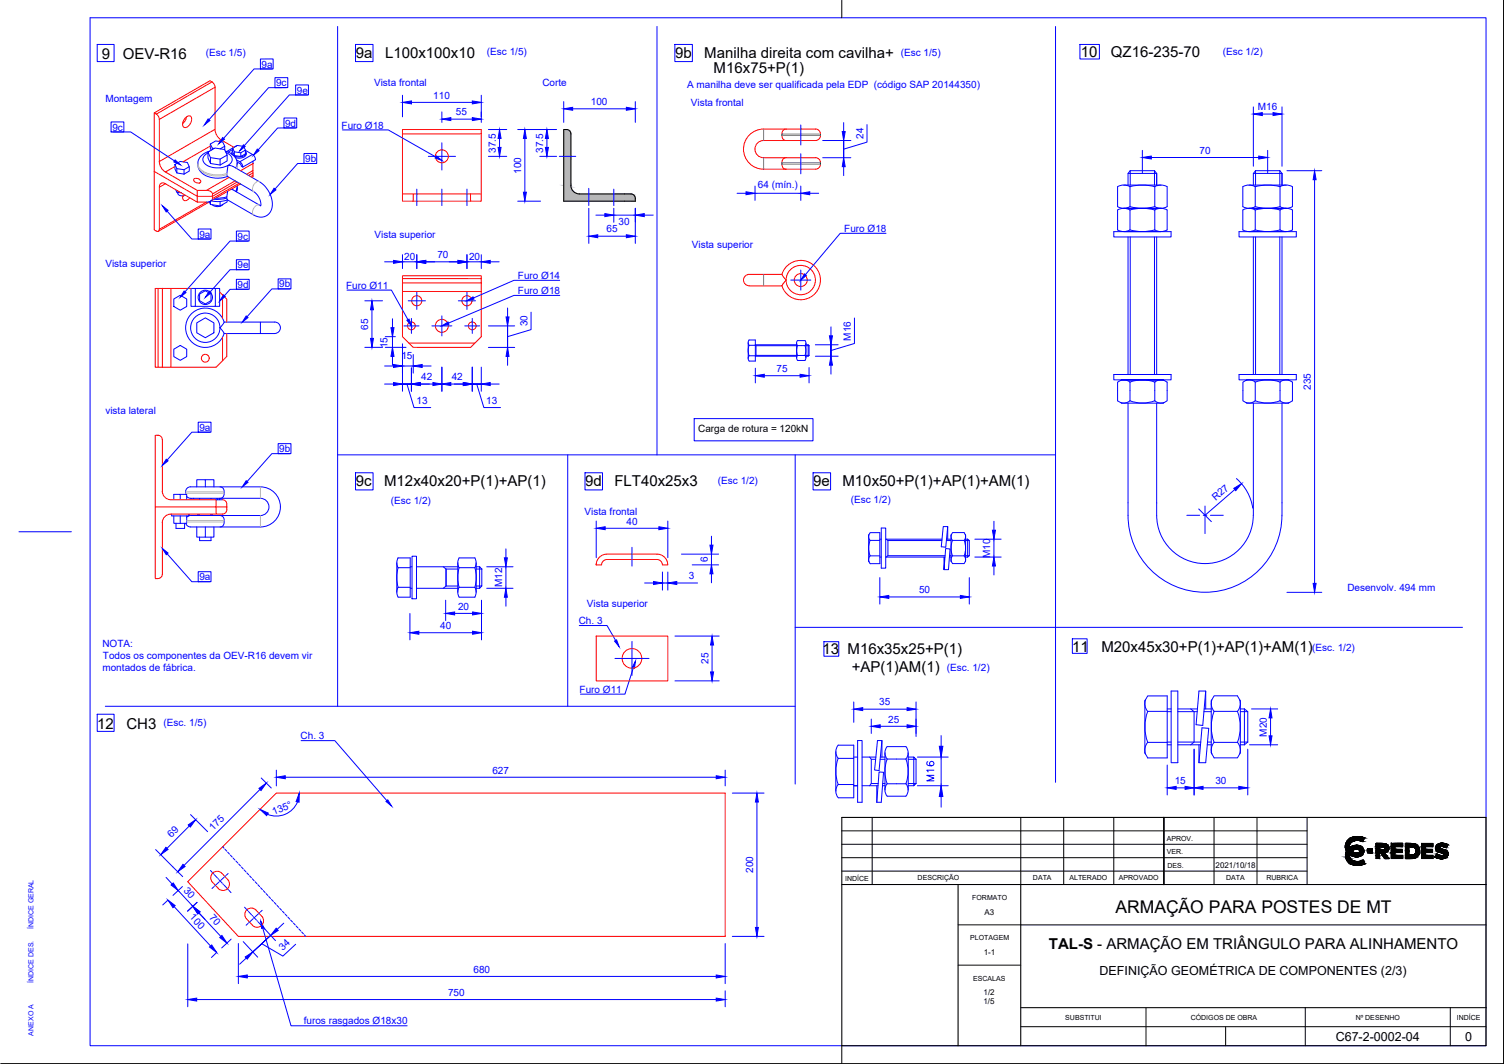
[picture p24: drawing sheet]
<svg xmlns="http://www.w3.org/2000/svg" width="420mm" height="297mm" viewBox="0 0 420 297" stroke-linecap="round" stroke-linejoin="round" font-family="sans-serif">
<defs><g id="words">
<text font-size="5.3" fill="#00f" x="262.1" y="219.1" transform="rotate(-90 262.1 219.1)">M16</text>
<text font-size="4.9" x="311.6" y="254.9">ARMAÇÃO PARA POSTES DE MT</text>
<g font-size="4.2">
<text x="28.5" y="16.5">9</text>
<text x="34.3" y="16.5">OEV-R16</text>
<text x="99.4" y="16.1">9a</text>
<text x="107.6" y="16.1">L100x100x10</text>
<text x="188.6" y="16.1">9b</text>
<text x="196.8" y="16.1">Manilha direita com cavilha+</text>
<text x="301.9" y="15.9">10</text>
<text x="310.4" y="15.8">QZ16-235-70</text>
<text x="199.4" y="20.2">M16x75+P(1)</text>
<text x="99.4" y="135.6">9c</text>
<text x="107.3" y="135.6">M12x40x20+P(1)+AP(1)</text>
<text x="163.5" y="135.6">9d</text>
<text x="171.6" y="135.6">FLT40x25x3</text>
<text x="227.2" y="135.6">9e</text>
<text x="235.4" y="135.6">M10x50+P(1)+AP(1)+AM(1)</text>
<text x="229.8" y="182.7">13 M16x35x25+P(1)</text>
<text x="299.5" y="182">11</text>
<text x="307.7" y="182">M20x45x30+P(1)+AP(1)+AM(1)</text>
<text x="238" y="187.6">+AP(1)AM(1)</text>
<text x="27.2" y="203.5">12</text>
<text x="35.3" y="203.5">CH3</text>
<text x="293" y="264.8">TAL-S - ARMAÇÃO EM TRIÂNGULO PARA ALINHAMENTO</text>
</g>
<g font-size="3.5">
<text x="307.2" y="272.3">DEFINIÇÃO GEOMÉTRICA DE COMPONENTES (2/3)</text>
<text x="373.1" y="290.5">C67-2-0002-04</text>
<text x="409.3" y="290.5">0</text>
</g>
<g font-size="2.8" fill="#00f">
<text x="57.5" y="15.5">(Esc 1/5)</text>
<text x="136" y="15.3">(Esc 1/5)</text>
<text x="251.6" y="15.5">(Esc 1/5)</text>
<text x="341.6" y="15.4">(Esc 1/2)</text>
<text x="73" y="18.8">9a</text>
<text x="104.5" y="23.9">Vista frontal</text>
<text x="151.5" y="23.9">Corte</text>
<text x="29.4" y="28.6">Montagem</text>
<text x="77.1" y="24.1">9c</text>
<text x="82.9" y="26.1">9e</text>
<text x="121" y="27.5">110</text>
<text x="165.1" y="29.3">100</text>
<text x="192" y="24.6">A manilha deve ser qualificada pela EDP (código SAP 20144350)</text>
<text x="193" y="29.6">Vista frontal</text>
<text x="79.6" y="35.3">9d</text>
<text x="95.4" y="35.9">Furo Ø18</text>
<text x="127.4" y="32.2">55</text>
<text x="351.4" y="30.8">M16</text>
<text x="31.4" y="36.4">9c</text>
<text x="241.2" y="38.8" transform="rotate(-90 241.2 38.8)">24</text>
<text x="85.2" y="45.2">9b</text>
<text x="138.5" y="42.6" transform="rotate(-90 138.5 42.6)">37.5</text>
<text x="151.7" y="42.6" transform="rotate(-90 151.7 42.6)">37.5</text>
<text x="335.1" y="42.9">70</text>
<text x="145.6" y="48.6" transform="rotate(-90 145.6 48.6)">100</text>
<text x="211.7" y="52.4">64 (mín.)</text>
<text x="169.4" y="64.9">65</text>
<text x="172.8" y="62.9">30</text>
<text x="235.9" y="64.7">Furo Ø18</text>
<text x="55.7" y="66.3">9a</text>
<text x="66.3" y="66.9">9c</text>
<text x="104.6" y="66.5">Vista superior</text>
<text x="193.3" y="69.3">Vista superior</text>
<text x="29.4" y="74.6">Vista superior</text>
<text x="66.4" y="74.9">9e</text>
<text x="112.9" y="72.5">20</text>
<text x="122.2" y="72.1">70</text>
<text x="131" y="72.5">20</text>
<text x="144.7" y="77.9">Furo Ø14</text>
<text x="66.4" y="80.4">9d</text>
<text x="78" y="80.2">9b</text>
<text x="96.7" y="80.6">Furo Ø11</text>
<text x="144.7" y="82.1">Furo Ø18</text>
<text x="102.9" y="92" transform="rotate(-90 102.9 92)">65</text>
<text x="147.3" y="91.1" transform="rotate(-90 147.3 91.1)">30</text>
<text x="237.7" y="95.1" transform="rotate(-90 237.7 95.1)">M16</text>
<text x="108.2" y="97.3" transform="rotate(-90 108.2 97.3)">15</text>
<text x="112.1" y="100.4">15</text>
<text x="117.7" y="106.2">42</text>
<text x="126.2" y="106.2">42</text>
<text x="217" y="103.9">75</text>
<text x="116.4" y="112.7">13</text>
<text x="135.8" y="112.7">13</text>
<text x="366.2" y="108.8" transform="rotate(-90 366.2 108.8)">235</text>
<text x="29.4" y="115.6">vista lateral</text>
<text x="55.7" y="120.3">9a</text>
<text x="78" y="126.2">9b</text>
<text x="200.6" y="135.1">(Esc 1/2)</text>
<text x="109.2" y="140.6">(Esc 1/2)</text>
<text x="163.3" y="143.7">Vista frontal</text>
<text x="237.7" y="140.3">(Esc 1/2)</text>
<text x="339.7" y="139.9" transform="rotate(-41 339.7 139.9)">R27</text>
<text x="175" y="146.4">40</text>
<text x="276.6" y="155.8" transform="rotate(-90 276.6 155.8)">M10</text>
<text x="55.7" y="162">9a</text>
<text x="192.4" y="161.7">3</text>
<text x="197.7" y="157" transform="rotate(-90 197.7 157)">6</text>
<text x="140.3" y="164" transform="rotate(-90 140.3 164)">M12</text>
<text x="256.8" y="165.6">50</text>
<text x="376.4" y="165">Desenvolv. 494 mm</text>
<text x="128" y="170.2">20</text>
<text x="163.9" y="169.3">Vista superior</text>
<text x="123" y="175.6">40</text>
<text x="161.7" y="174.2">Ch. 3</text>
<text x="28.6" y="180.5">NOTA:</text>
<text x="28.7" y="183.9">Todos os componentes da OEV-R16 devem vir</text>
<text x="197.9" y="185.4" transform="rotate(-90 197.9 185.4)">25</text>
<text x="366.6" y="181.7">(Esc. 1/2)</text>
<text x="28.6" y="187.3">montados de fábrica.</text>
<text x="264.5" y="187.2">(Esc. 1/2)</text>
<text x="161.9" y="193.4">Furo Ø11</text>
<text x="245.6" y="196.9">35</text>
<text x="45.7" y="202.6">(Esc. 1/5)</text>
<text x="248.1" y="201.7">25</text>
<text x="84" y="206.4">Ch. 3</text>
<text x="353.9" y="205.7" transform="rotate(-90 353.9 205.7)">M20</text>
<text x="137.6" y="215.9">627</text>
<text x="328.2" y="218.9">15</text>
<text x="339.5" y="218.9">30</text>
<text x="76.5" y="227.5" transform="rotate(-22 76.5 227.5)">135°</text>
<text x="59.6" y="232" transform="rotate(-45 59.6 232)">175</text>
<text x="47.9" y="234.1" transform="rotate(-45 47.9 234.1)">69</text>
<text x="210.4" y="243.7" transform="rotate(-90 210.4 243.7)">200</text>
<text x="51.1" y="248.6" transform="rotate(47 51.1 248.6)">30</text>
<text x="52.9" y="256.1" transform="rotate(47 52.9 256.1)">100</text>
<text x="58.3" y="256.3" transform="rotate(48 58.3 256.3)">70</text>
<text x="79" y="265.6" transform="rotate(-43 79 265.6)">34</text>
<text x="132.3" y="271.6">680</text>
<text x="125.2" y="278">750</text>
<text x="84.8" y="285.8">furos rasgados Ø18x30</text>
</g>
<text font-size="2.8" x="195.1" y="120.6">Carga de rotura = 120kN</text>
<g font-size="2.2">
<text x="339.6" y="242.2">2021/10/18</text>
<text x="275.1" y="255.4">A3</text>
<text x="274.8" y="266.7">1-1</text>
<text x="274.8" y="280.4">1/5</text>
<text x="274.8" y="277.7">1/2</text>
</g>
<g font-size="2">
<text x="325.9" y="238.5">VER.</text>
<text x="325.9" y="234.8">APROV.</text>
<text x="236.1" y="245.9">INDÍCE</text>
<text x="256.3" y="245.7">DESCRIÇÃO</text>
<text x="288.6" y="245.7">DATA</text>
<text x="298.8" y="245.8">ALTERADO</text>
<text x="312.6" y="245.8">APROVADO</text>
<text x="326.1" y="242.3">DES.</text>
<text x="342.6" y="245.7">DATA</text>
<text x="353.8" y="245.7">RUBRICA</text>
<text x="271.6" y="251.3">FORMATO</text>
<text x="271.1" y="262.5">PLOTAGEM</text>
<text x="271.9" y="273.8">ESCALAS</text>
<text x="297.6" y="284.7">SUBSTITUI</text>
<text x="332.7" y="284.7">CÓDIGOS DE OBRA</text>
<text x="378.7" y="284.7">Nº DESENHO</text>
<text x="407" y="284.7">INDÍCE</text>
</g>
<g font-size="2" fill="#00f">
<text x="9.4" y="259.4" transform="rotate(-90 9.4 259.4)">ÍNDICE GERAL</text>
<text x="9.4" y="274.4" transform="rotate(-90 9.4 274.4)">ÍNDICE DES.</text>
<text x="9.4" y="289.1" transform="rotate(-90 9.4 289.1)">ANEXO A</text>
</g>
</g></defs>
<!-- layer: folha -->
<path d="M25.2 5h389.9v286.9h-389.9zM94.3 7.4v189.8M183.5 7.4v119.6M294.9 7.4v211M158.6 127v70.2M222.1 127v91.9M5.3 148.4h14.6" fill="none" stroke="#00f" stroke-width=".28"/>
<path d="M235.2 .1v4.9M235.2 291.9v5" fill="none" stroke="#000" stroke-width=".28"/>
<!-- layer: LEGENDA -->
<path d="M235.2 228.2h179.9v63.7h-179.9zM235.2 246.9h179.9M267.7 246.9v45M285.2 246.9v45M285.2 258.2h129.9M285.2 281.3h129.9" fill="none" stroke="#000" stroke-width=".3"/>
<g fill="none" stroke="#000" stroke-width=".28">
<path d="M235.2 235.7h129.9M235.2 232h129.9M235.2 239.4h129.9M243.6 228.2v18.7M285.2 228.2v18.7M297.2 228.2v18.7M311.1 228.2v18.7M339.2 228.2v18.7M351.2 228.2v18.7M365.1 228.2v18.7M235.2 243.2h129.9M267.7 258.2h17.5"/>
<path d="M267.7 269.4h17.5M285.2 286.6h129.9M320.1 281.3v10.6M342.4 286.6v5.3M364.6 281.3v10.6M405.2 281.3v10.6"/>
</g>
<path d="M325.1 228.2v18.7" fill="none" stroke="#000" stroke-width=".36"/>
<!-- layer: logo -->
<path d="M376.6 234.5a4.3 4.3 0 0 1 4.6-.5l-.5 .9a2.9 2.9 0 0 0-3.7 1v.8l.4-.3a2.49 2.49 0 0 1 3.4 .6 1.76 1.76 0 0 1-.4 1.8 1.76 1.76 0 0 1-1.8 .4l-1.6-.6a1.72 1.72 0 0 0 1.9 1.9l1.9-.3 .5 .9a3.8 3.8 0 0 1-5.3-1.4l-.1-.8a3.4 3.4 0 0 0-.1-2.6l.2-1zM377.6 237.6a2.08 2.08 0 0 1 1.9-.4l.4 .4a1.39 1.39 0 0 1-2.3 0zM382 237.1h1.4v1h-1.4zM384.4 235.5a4.4 4.4 0 0 1 3.2 .4 1.28 1.28 0 0 1 .3 1.4 1.28 1.28 0 0 1-1.1 .8l1.2 1.6h-1.2l-1.1-1.6h-.3v1.6h-1zM385.4 236.4h.9a.48 .48 0 0 1 .6 .5 .48 .48 0 0 1-.7 .4h-.8zM388.7 235.5h3.2v.9h-2.2v.7h2v.9h-2v.8h2.2v.9h-3.2v-4.2M388.7 235.5h.1M392.6 235.5h1.6a2.14 2.14 0 0 1 2.4 2.2 2.14 2.14 0 0 1-2.6 2h-1.4zM393.6 236.4h.5a1.21 1.21 0 0 1 1.5 1.2 1.21 1.21 0 0 1-1.5 1.1h-.5zM397.1 235.5h3.2v.9h-2.2v.7h2.1v.9h-2.1v.8h2.2v.9h-3.2zM400.9 239.2h.1M401.5 235.8a2.52 2.52 0 0 1 2.9 .1l-.4 .8a1.5 1.5 0 0 0-1.9 0l.7 .4a1.38 1.38 0 0 1 1.4 .5 1.38 1.38 0 0 1 .1 1.5 2.8 2.8 0 0 1-3.4 .1l.5-.8a1.3 1.3 0 0 0 2 0l-.3-.3a1.59 1.59 0 0 1-1.9-1.9z" fill="none" stroke="#000" stroke-width=".28"/>
<g fill="#000" stroke="#000" stroke-width=".28">
<path d="M378.8 239.2h.5zM378.8 236h.4zM379 233.5h.3zM379.6 237.2h1.3zM382 238.1h1.4zM382.2 237.1h.5zM384.4 235.5h1zM386 236.4h1.9zM386.2 237.3h1.7zM386.5 236.4h1.4zM386.8 239.7h1.2zM392.6 235.5h.5z"/>
<path d="M394.4 238.7h1.9zM394.6 238.7h1.7zM402.5 239.7h.4zM402.6 235.4h.3zM402.9 238.8h1.5zM379.6 240.5h1.4zM380.7 240.2h.1z"/>
<path d="M375.9 236.7h1.1zM375.9 236.7h1.1zM375.9 236.7h1.1zM375.9 236.7h1.1zM375.9 236.7h1.1zM375.9 236.7h1.1z"/>
<path d="M375.9 236.7h1.1zM375.9 236.7h1.1z"/>
<path d="M375.9 236.7h1.1zM375.9 236.7h1.1z"/>
<path d="M375.9 236.7h1.1zM375.9 236.7h1.1z"/>
<path d="M375.9 236.7h4.8zM375.9 236.7h4.8z"/>
<path d="M375.9 238.6h1.1zM375.9 238.6h1.1zM375.9 238.6h1.1zM375.9 238.6h1.1z"/>
<path d="M375.9 238.6h1.1zM375.9 238.6h1.1z"/>
<path d="M375.9 238.6h1.1zM375.9 238.6h1.1zM375.9 238.6h1.1zM375.9 238.6h1.1z"/>
<path d="M375.9 238.6h1.1zM375.9 238.6h1.1zM375.9 238.6h1.1zM375.9 238.6h1.1z"/>
<path d="M375.9 238.6h1.1zM375.9 238.6h1.1zM375.9 238.6h1.1zM375.9 238.6h1.1z"/>
<path d="M375.9 237.1h3zM375.9 237.1h3z"/>
<path d="M375.8 236.3h1.1zM375.8 236.3h1.1z"/>
<path d="M375.8 236.3l1.1 .1zM375.8 236.3l1.1 .1z"/>
<path d="M375.8 236.4l1.1 .1zM375.8 236.4l1.1 .1z"/>
<path d="M375.8 236.5h1.1zM375.8 236.5h1.1z"/>
<path d="M375.8 236.5l1.2 .1zM375.8 236.5l1.2 .1zM375.8 236.6h1.2zM375.8 236.6h1.2z"/>
<path d="M375.8 236.1h1.2zM375.8 236.1h1.2z"/>
<path d="M375.8 236.1h1.2zM375.8 236.1l1.1 .2z"/>
<path d="M375.8 236.6l1.2 .1zM375.8 236.6l1.2 .1zM375.9 236.7h1.1zM375.9 236.7h1.1z"/>
<path d="M375.9 236.7h1.1zM375.9 236.7h1.1z"/>
<path d="M375.9 236h1.1zM375.9 236h1.1z"/>
<path d="M375.9 236h1.1zM375.9 236l1.1 .1z"/>
<path d="M377 236.7h3.7zM377 236.7h3.7z"/>
<path d="M377 236.7h3.7zM377 236.7h3.7zM377 236.7h3.7zM377 236.7h3.7z"/>
<path d="M375.9 238.6l1.1 .1zM375.9 238.6l1.1 .1z"/>
<path d="M375.9 238.7h1.1zM375.9 238.7h1.1z"/>
<path d="M375.9 238.7l1.1 .1zM375.9 238.7l1.1 .1z"/>
<path d="M375.9 238.8l1.1 .1v-.1zM375.9 238.8l1.1 .1h-1.1z"/>
<path d="M375.9 238.9l1.1 .1zM375.9 238.9l1.1 .1z"/>
<path d="M375.9 239l1.1 .1zM375.9 239l1.1 .1z"/>
<path d="M377 238.6h3.7zM377 238.6h3.7z"/>
<path d="M377 238.6h3.7zM377 238.6h3.7z"/>
<path d="M377 238.6h3.7zM377 238.6h3.7z"/>
<path d="M375.9 238.6h1.1zM375.9 238.6h1.1z"/>
<path d="M375.9 239.1l1.1 .1zM375.9 239.1l1.1 .1z"/>
<path d="M375.9 235.9h1.1zM375.9 235.9l1.1 .1z"/>
<path d="M375.9 239.2l1.2 .1zM375.9 239.2l1.2 .1zM375.9 239.3h1.2zM375.9 239.3h1.2z"/>
<path d="M375.9 235.8h1.1zM375.9 235.8l1.1 .1z"/>
<path d="M375.9 239.3l1.3 .3-.1-.3zM375.9 239.3l1.3 .3h-1.2z"/>
<path d="M375.9 235.6h1.2zM375.9 235.6h1.2z"/>
<path d="M375.9 235.6l1.1 .2 .1-.2zM375.9 235.6l1.1 .2h-1.1z"/>
<path d="M376 239.6l1.3 .1-.1-.1zM376 239.6l1.3 .1h-1.3z"/>
<path d="M376 235.5h1.2zM376 235.5l1.1 .1z"/>
<path d="M376 235.4h1.3zM376 235.4l1.2 .1z"/>
<path d="M376 235.4h1.3zM376 235.4h1.3z"/>
<path d="M376 239.7l1.4 .1zM376 239.7l1.4 .1z"/>
<path d="M376 235.3h1.3zM376 235.3l1.3 .1z"/>
<path d="M377.4 233.9h3.8zM377.3 233.9h3.9zM377.3 233.9h3.9zM377.3 233.9h3.9zM377.3 233.9h3.9zM377.3 233.9h3.9zM377.3 233.9h3.9z"/>
<path d="M376.1 239.8l1.4 .2-.1-.2zM376.1 239.8l1.4 .2h-1.3z"/>
<path d="M376.1 235.2h1.4zM376.1 235.2l1.2 .1h-1.3z"/>
<path d="M376.2 240l1.6 .2-.3-.2zM376.2 240l1.6 .2h-1.6z"/>
<path d="M376.2 237.6h1.4zM376.2 237.6h1.4z"/>
<path d="M376.2 237.6h1.4zM376.2 237.6h1.4z"/>
<path d="M376.2 237.6l1.5 .1zM376.2 237.6l1.5 .1z"/>
<path d="M376.2 237.7h1.5zM376.2 237.7h1.5z"/>
<path d="M376.2 235l1.3 .2 .2-.2zM376.2 235l1.3 .2h-1.4zM376.1 235.2h1.4zM376.1 235.2h1.4z"/>
<path d="M376.1 237.5h1.6zM376.1 237.5l1.5 .1z"/>
<path d="M376.1 237.7l1.8 .1zM376.1 237.7l1.8 .1h-1.8z"/>
<path d="M376.2 235h1.6zM376.2 235h1.5z"/>
<path d="M376.1 237.4h1.8zM376.1 237.4l1.6 .1z"/>
<path d="M376.1 237.8l2 .1zM376.1 237.8l2 .1z"/>
<path d="M376.3 234.9h1.6zM376.3 234.9l1.5 .1z"/>
<path d="M376 237.3h2zM376 237.3l1.9 .1z"/>
<path d="M376 237.9l2.2 .1zM376 237.9l2.2 .1z"/>
<path d="M376 237.3h2.1zM376 237.3h2z"/>
<path d="M376 238h2.4zM376 238h2.4z"/>
<path d="M376.4 234.8h1.8zM376.4 234.8l1.5 .1z"/>
<path d="M376 237.2h2.4zM376 237.2h2.5z"/>
<path d="M376 237.2h2.4zM376 237.2l2.1 .1z"/>
<path d="M376.4 234.7h2zM376.4 234.7l1.8 .1z"/>
<path d="M376 238l2.7 .1zM376 238l2.7 .1z"/>
<path d="M376.4 234.7h2.1zM376.4 234.7h2z"/>
<path d="M375.9 237.1h2.8zM375.9 237.1h2.8z"/>
<path d="M375.9 237.1h2.8zM375.9 237.1l2.6 .1z"/>
<path d="M375.9 237.1h2.8zM375.9 237.1h2.9z"/>
<path d="M375.9 237.1h2.9zM375.9 237.1h2.9z"/>
<path d="M378.8 239.2h.4zM378.9 239.2h.3z"/>
<path d="M375.9 237.1h2.9zM375.9 237.1h2.9z"/>
<path d="M376 238.1h2.8zM376 238.1h2.8z"/>
<path d="M376 238.1h2.8zM376 238.1h2.8z"/>
<path d="M376.5 234.6h2.4zM376.5 234.6h2.5z"/>
<path d="M376.5 234.6h2.4zM376.5 234.6l2 .1z"/>
<path d="M375.9 237.1h3zM375.9 237.1h2.9z"/>
<path d="M376.5 234.6h2.5zM376.5 234.6h2.7z"/>
<path d="M376 238.1h3zM376 238.1h3z"/>
<path d="M378.8 236h.7zM378.4 236h1.1z"/>
<path d="M378.7 239.2h.6zM378.7 239.2h.6z"/>
<path d="M379 233.5h.3zM379 233.5h.3z"/>
<path d="M379 233.5h.5zM378.9 233.5h.6z"/>
<path d="M378.6 239.2h.8zM378.6 239.2h.7z"/>
<path d="M378.4 236h1.2zM378.4 236h1.2z"/>
<path d="M378.9 233.5h.8zM378.9 233.5h.8z"/>
<path d="M378.4 236l1.3 .1zM378.2 236.1h1.5z"/>
<path d="M378.4 239.2h1.2zM378.4 239.2h1z"/>
<path d="M378.9 233.5l1.1 .1zM378.5 233.6h1.5z"/>
<path d="M378.2 236.1h1.7zM378 236.1h1.9z"/>
<path d="M378.2 239.1h1.6zM378.2 239.1l1.4 .1z"/>
<path d="M378.1 239.1h1.8zM378.1 239.1h1.7z"/>
<path d="M378 236.1h1.9zM378 236.1h1.9z"/>
<path d="M378 236.1l2.1 .1zM377.7 236.2h2.4z"/>
<path d="M378.5 233.6h1.6zM378.3 233.6h1.8z"/>
<path d="M377.8 239h2.3zM377.8 239l2.1 .1z"/>
<path d="M378.3 233.6h2zM378.1 233.6h2.2z"/>
<path d="M377.7 236.2l2.5 .1zM377.6 236.3h2.6z"/>
<path d="M377.7 239h2.5zM377.7 239h2.4z"/>
<path d="M377.6 236.3h2.7zM377.5 236.3h2.8z"/>
<path d="M377.5 236.3l2.9 .1zM377.4 236.4h3z"/>
<path d="M378.1 233.6l2.3 .1zM378 233.7h2.4z"/>
<path d="M377.4 236.4l3 .1zM377.3 236.5h3.1z"/>
<path d="M377.4 238.8l2.8 .2 .2-.2zM377.4 238.8l2.8 .2z"/>
<path d="M378 233.7h2.6zM377.8 233.7h2.8z"/>
<path d="M377.3 236.5h3.2zM377.3 236.5h3.2z"/>
<path d="M377.3 236.5h3.2zM377.1 236.5h3.4z"/>
<path d="M377.1 236.5l3.5 .1zM377 236.6h3.6z"/>
<path d="M377.2 238.7h3.3zM377.2 238.7l3.2 .1zM377.4 238.8h3zM377.4 238.8h3z"/>
<path d="M377 236.6l3.6 .1zM377 236.7h3.6z"/>
<path d="M377 236.7h3.6zM377 236.7h3.6z"/>
<path d="M377.1 238.6h3.5zM377.1 238.6l3.4 .1z"/>
<path d="M377.8 233.7l2.9 .1zM377.8 233.8h2.9z"/>
<path d="M377 236.7h3.7zM377 236.7h3.7z"/>
<path d="M377 238.6h3.6zM377 238.6h3.6z"/>
<path d="M377 238.6h3.6zM377 238.6h3.6z"/>
<path d="M375.9 236.7h4.8zM375.9 236.7h4.8z"/>
<path d="M375.9 236.7l4.8 .1zM375.9 236.7l4.8 .1z"/>
<path d="M375.9 238.5l4.8 .1zM375.9 238.5l4.8 .1z"/>
<path d="M377 238.6h3.7zM377 238.6h3.6z"/>
<path d="M377.8 233.8h3.1zM377.6 233.8h3.3z"/>
<path d="M375.9 236.8l4.9 .2-.1-.2zM375.9 236.8l4.9 .2h-4.9z"/>
<path d="M380.4 234.8h.3zM380.4 234.8l.3 .1z"/>
<path d="M380.1 234.7h.7zM380.1 234.7l.6 .1z"/>
<path d="M375.9 238.4l4.8 .1 .1-.1zM375.9 238.4l4.8 .1h-4.8zM375.9 238.5h4.8zM375.9 238.5h4.8z"/>
<path d="M379.8 234.7h1zM379.8 234.7h1z"/>
<path d="M375.9 238.3h4.9zM375.9 238.3l4.9 .1z"/>
<path d="M379.2 234.6h1.6zM379.2 234.6h1.6z"/>
<path d="M379.4 234.6h1.4zM379.4 234.6h1.4z"/>
<path d="M379.5 234.6h1.3zM379.5 234.6l1.3 .1z"/>
<path d="M375.9 237h5zM375.9 237h5z"/>
<path d="M375.9 237l5 .1zM375.9 237l5 .1z"/>
<path d="M375.9 238.2h5zM375.9 238.2l4.9 .1z"/>
<path d="M376.6 234.5l4.2 .1 .1-.1zM376.6 234.5l4.2 .1h-4.3z"/>
<path d="M378.9 237.1h2zM378.9 237.1h2z"/>
<path d="M378.9 237.1h2zM378.9 237.1h2z"/>
<path d="M379 237.1h1.9zM379 237.1h1.9z"/>
<path d="M379.1 237.1h1.8zM379.1 237.1h1.8z"/>
<path d="M379.2 237.1h1.7zM379.2 237.1h1.7z"/>
<path d="M379.2 237.1h1.7zM379.2 237.1h1.7z"/>
<path d="M379.3 237.1h1.6zM379.3 237.1h1.6z"/>
<path d="M379.3 238.1h1.6zM379.2 238.1h1.7z"/>
<path d="M379.2 238.1h1.7zM379.1 238.1h1.8z"/>
<path d="M379.1 238.1h1.8zM379 238.1h1.9z"/>
<path d="M376 238.1h4.9zM376 238.1l4.9 .1z"/>
<path d="M377.6 233.8l3.4 .1zM377.5 233.9h3.5zM377.5 233.9h3.5zM377.5 233.9h3.5z"/>
<path d="M376.7 234.4h4.2zM376.6 234.5h4.3z"/>
<path d="M379.4 237.1l1.5 .1zM379.4 237.1l1.5 .1z"/>
<path d="M379.5 237.2h1.4zM379.5 237.2h1.4zM379.6 237.2h1.3z"/>
<path d="M379.5 238h1.4zM379.3 238.1h1.6z"/>
<path d="M379.6 237.2l1.4 .1zM379.6 237.2l1.4 .1z"/>
<path d="M379.7 238h1.2zM379.6 238h1.3z"/>
<path d="M379.6 238h1.3zM379.5 238h1.4z"/>
<path d="M379.5 238h1.4zM379.5 238h1.4z"/>
<path d="M379.7 237.3h1.3zM379.7 237.3h1.3z"/>
<path d="M379.8 237.3h1.2zM379.8 237.3h1.2z"/>
<path d="M379.8 237.3l1.2 .1zM379.8 237.3l1.2 .1z"/>
<path d="M379.8 237.9h1.2zM379.8 237.9h1.2z"/>
<path d="M379.7 237.9h1.3zM379.7 237.9l1.2 .1z"/>
<path d="M379.8 237.4h1.2zM379.8 237.4h1.2z"/>
<path d="M379.8 237.4l1.2 .1zM379.8 237.4l1.2 .1z"/>
<path d="M379.9 237.5h1.1zM379.9 237.5h1.1z"/>
<path d="M379.9 237.5h1.1zM379.9 237.5h1.1z"/>
<path d="M379.9 237.5l1.1 .1zM379.9 237.5l1.1 .1z"/>
<path d="M379.9 237.6h1.1zM379.9 237.6h1.1z"/>
<path d="M379.9 237.7l1.1 .1zM379.9 237.7l1.1 .1z"/>
<path d="M379.9 237.8h1.1zM379.9 237.8h1.1z"/>
<path d="M379.8 237.8h1.2zM379.8 237.8h1.2z"/>
<path d="M379.8 237.8h1.2zM379.8 237.8l1.2 .1z"/>
<path d="M377.5 233.9h3.6zM377.4 233.9h3.7z"/>
<path d="M376.8 234.3l4.1 .1 .1-.1zM376.8 234.3l4.1 .1h-4.2z"/>
<path d="M379.9 237.6l1.1 .1zM379.9 237.6l1.1 .1z"/>
<path d="M379.9 237.7h1.1zM379.9 237.7h1.1z"/>
<path d="M377.4 233.9h3.8zM377.4 233.9h3.8zM377.4 233.9h3.8zM377.4 233.9h3.8zM377.4 233.9h3.8zM377.4 233.9h3.8zM377.3 233.9h3.9z"/>
<path d="M377 234.1l4 .2 .1-.2zM376.8 234.3l.2-.2 4 .2z"/>
<path d="M377.3 234l3.8 .1v-.1zM377 234.1l.3-.1 3.8 .1z"/>
<path d="M377.3 233.9l3.9 .1zM377.3 233.9l3.9 .1zM377.3 234h3.9zM377.3 234h3.9z"/>
<path d="M377.3 234h3.9zM377.3 234h3.9z"/>
<path d="M377.3 234h3.9zM377.3 234h3.8z"/>
<path d="M382 237.1h1.4zM382 237.1h1.4z"/>
<path d="M382 237.1h1.4zM382 237.1h1.4z"/>
<path d="M382 237.1h1.4zM382 237.1h1.4z"/>
<path d="M382 237.1h1.4zM382 237.1h1.4z"/>
<path d="M382 237.1h1.4zM382 237.1h1.4zM382 237.1h1.4zM382 237.1h1.4zM382 237.1h1.4zM382 237.1h1.4zM382 237.1h1.4zM382 237.1h1.4zM382 237.1h1.4z"/>
<path d="M382.2 237.1h.6zM382.1 237.1h.7z"/>
<path d="M382.1 237.1h1.3zM382 237.1h1.4zM382 237.1h1.4z"/>
<path d="M382 237.1h1.4zM382 237.1h1.4z"/>
<path d="M382 237.1l1.4 .1v-.1zM382 237.1l1.4 .1h-1.4z"/>
<path d="M382 237.2l1.4 .2v-.2zM382 237.2l1.4 .2h-1.4z"/>
<path d="M382 237.4l1.4 .2v-.2zM382 237.4l1.4 .2h-1.4zM382 237.6h1.4zM382 237.6h1.4z"/>
<path d="M382 237.6l1.4 .5v-.5zM382 237.6l1.4 .5h-1.4z"/>
<path d="M382.7 238.1h.7zM382 238.1h1.4z"/>
<path d="M384.4 236.4l1 .4v-.4zM384.4 236.4l1 .4h-1z"/>
<path d="M384.4 236.8l1 .5v-.5zM384.4 236.8l1 .5h-1z"/>
<path d="M384.4 238.1l1 .8v-.8zM384.4 238.1l1 .8h-1z"/>
<path d="M384.4 238.9l1 .8v-.8zM384.4 238.9l1 .8h-1z"/>
<path d="M384.4 235.5h1.6zM384.4 235.5h1.6z"/>
<path d="M384.4 235.5h2zM384.4 235.5h2z"/>
<path d="M384.4 235.5h2.2zM384.4 235.5h2.2z"/>
<path d="M384.4 235.5h2.4zM384.4 235.5h2.4z"/>
<path d="M384.4 235.5l2.7 .1zM384.4 235.5l2.7 .1z"/>
<path d="M384.4 238.1h2.4zM384.4 238.1h2.5z"/>
<path d="M384.4 238.1h2.4zM384.4 238.1h2.4z"/>
<path d="M385.7 238.1l1.7 .8-.6-.8zM385.7 238.1l1.7 .8h-1.2z"/>
<path d="M386.8 239.7h1.2zM386.8 239.7h1.2zM386.8 239.7h1.2zM386.8 239.7h1.2zM386.8 239.7h1.2zM386.8 239.7h1.2z"/>
<path d="M386.8 239.7h.6zM386.9 239.7h.5z"/>
<path d="M386.9 236.9h1.1zM386.9 236.9h1.1z"/>
<path d="M384.4 238h2.7zM384.4 238l2.5 .1z"/>
<path d="M384.4 235.6l2.9 .1zM384.4 235.6l2.9 .1z"/>
<path d="M384.4 235.7h3zM384.4 235.7h3z"/>
<path d="M384.4 237.9h2.9zM384.4 237.9l2.7 .1z"/>
<path d="M384.4 235.7l3.1 .1zM384.4 235.7l3.1 .1z"/>
<path d="M386.2 238.9l1.6 .5-.4-.5zM386.2 238.9l1.6 .5h-1.2z"/>
<path d="M384.4 237.8h3.1zM384.4 237.8l2.9 .1z"/>
<path d="M384.4 235.8l3.2 .1zM384.4 235.8l3.2 .1z"/>
<path d="M384.4 237.7h3.2zM384.4 237.7l3.1 .1z"/>
<path d="M384.4 235.9l3.4 .1zM384.4 235.9l3.4 .1z"/>
<path d="M384.4 237.6h3.3zM384.4 237.6l3.2 .1z"/>
<path d="M384.4 236l3.4 .2zM384.4 236l3.4 .2z"/>
<path d="M384.4 237.5h3.4zM384.4 237.5l3.3 .1z"/>
<path d="M386.6 239.4l1.4 .3-.2-.3zM386.6 239.4l1.4 .3h-1.2z"/>
<path d="M384.4 236.2l3.5 .1-.1-.1zM384.4 236.2l3.5 .1h-3.5z"/>
<path d="M384.4 237.4h3.4zM384.4 237.4l3.4 .1z"/>
<path d="M384.4 237.3h3.5zM384.4 237.3l3.4 .1z"/>
<path d="M384.4 236.3l3.5 .1zM384.4 236.3l3.5 .1z"/>
<path d="M386.5 237.2l1.4 .1zM386.4 237.3h1.5z"/>
<path d="M386.4 237.3h1.5zM386.2 237.3h1.7zM385.9 237.3h2z"/>
<path d="M385.9 237.3h2zM385.4 237.3h2.5z"/>
<path d="M384.4 237.3h3.5zM384.4 237.3h3.5z"/>
<path d="M385.4 236.4h2.5zM385.4 236.4h2.5zM386 236.4h1.9z"/>
<path d="M386.3 236.4h1.6zM386.3 236.4h1.6zM386.5 236.4h1.4z"/>
<path d="M386.5 236.4h1.4zM386.5 236.4h1.4z"/>
<path d="M386.6 236.4h1.3zM386.6 236.4h1.3z"/>
<path d="M386.7 236.4l1.2 .1zM386.7 236.4l1.2 .1zM386.8 236.5h1.1zM386.8 236.5h1.1z"/>
<path d="M386.7 237.2h1.2zM386.7 237.2h1.2z"/>
<path d="M386.7 237.2h1.2zM386.6 237.2h1.3z"/>
<path d="M386.6 237.2h1.3zM386.5 237.2h1.4z"/>
<path d="M386.5 237.2h1.4zM386.5 237.2h1.4z"/>
<path d="M386.8 236.5h1.1zM386.8 236.5h1.1z"/>
<path d="M386.8 236.5l1.2 .1zM386.8 236.5l1.2 .1z"/>
<path d="M386.9 237.1h1zM386.9 237.1h1z"/>
<path d="M386.9 237.1h1zM386.9 237.1h1z"/>
<path d="M386.8 237.1h1.1zM386.8 237.1h1.1z"/>
<path d="M386.8 237.1l1.1 .1zM386.8 237.2h1.1z"/>
<path d="M386.8 237.2h1.1zM386.8 237.2h1.1z"/>
<path d="M386.9 236.6h1.1zM386.9 236.6h1.1z"/>
<path d="M386.9 236.6h1.1zM386.9 236.6h1.1z"/>
<path d="M386.9 236.6l1.1 .1zM386.9 236.6l1.1 .1z"/>
<path d="M386.9 236.7h1.1zM386.9 236.7h1.1z"/>
<path d="M386.9 236.7h1.1zM386.9 236.7h1.1z"/>
<path d="M386.9 236.7l1.1 .1zM386.9 236.7l1.1 .1z"/>
<path d="M386.9 236.8l1.1 .1zM386.9 236.8l1.1 .1z"/>
<path d="M386.9 236.9h1.1zM386.9 236.9h1.1z"/>
<path d="M386.9 236.9l1.1 .1zM386.9 236.9l1.1 .1z"/>
<path d="M386.9 237h1.1zM386.9 237h1.1z"/>
<path d="M386.9 237h1.1zM386.9 237l1 .1z"/>
<path d="M386.8 239.7h1.2zM386.8 239.7h1.2zM386.8 239.7h1.2zM386.8 239.7h1.2z"/>
<path d="M386.8 239.7h1.2zM386.8 239.7h1.2z"/>
<path d="M386.8 239.7h1.2zM386.8 239.7h1.2z"/>
<path d="M388.7 236.4l1 .3v-.3zM388.7 236.4l1 .3h-1z"/>
<path d="M388.7 236.7l1 .1zM388.7 236.7l1 .1z"/>
<path d="M388.7 236.8l1 .3v-.3zM388.7 236.8l1 .3h-1z"/>
<path d="M388.7 238l1 .4v-.4zM388.7 238l1 .4h-1z"/>
<path d="M388.7 238.4l1 .4v-.4zM388.7 238.4l1 .4h-1z"/>
<path d="M388.7 237.1l3 .5v-.5zM388.7 237.1l3 .5h-3z"/>
<path d="M388.7 237.6h3zM388.7 237.6h3z"/>
<path d="M388.7 237.6l3 .4v-.4zM388.7 237.6l3 .4h-3z"/>
<path d="M390.3 235.5h1.6zM389.7 235.5h2.2z"/>
<path d="M389.7 235.5h2.2zM389.1 235.5h2.8z"/>
<path d="M389.1 235.5h2.8zM388.7 235.5h3.2z"/>
<path d="M388.7 235.5l3.2 .4v-.4zM388.7 235.5l3.2 .4h-3.2z"/>
<path d="M388.7 235.9l3.2 .2v-.2zM388.7 235.9l3.2 .2h-3.2z"/>
<path d="M388.7 236.1l3.2 .3v-.3zM388.7 236.1l3.2 .3h-3.2z"/>
<path d="M388.7 238.8l3.2 .4v-.4zM388.7 238.8l3.2 .4h-3.2z"/>
<path d="M388.7 239.2l3.2 .5v-.5zM388.7 239.2l3.2 .5h-3.2z"/>
<path d="M392.6 236.4h1zM392.6 236.4h1z"/>
<path d="M392.6 237.6h1zM392.6 237.6h1z"/>
<path d="M392.6 239.7h1zM392.6 239.7h1zM392.6 239.7h1.4z"/>
<path d="M392.6 235.5h.9zM392.6 235.5h.9z"/>
<path d="M392.6 236.4l1 1.2v-1.2zM392.6 236.4l1 1.2h-1z"/>
<path d="M392.6 237.6l1 1.1v-1.1zM392.6 237.6l1 1.1h-1z"/>
<path d="M392.6 239.7h1.4zM392.6 239.7h1.7z"/>
<path d="M392.6 235.5h1.6zM392.6 235.5h1.6z"/>
<path d="M392.6 235.5h1.9zM392.6 235.5h1.9z"/>
<path d="M392.6 239.7h1.7zM392.6 239.7h2z"/>
<path d="M392.6 239.7h2zM392.6 239.7h2.1z"/>
<path d="M392.6 235.5h2.2zM392.6 235.5h2.2z"/>
<path d="M392.6 235.5h2.3zM392.6 235.5h2.3z"/>
<path d="M392.6 235.5l2.6 .1zM392.6 235.5l2.6 .1z"/>
<path d="M392.6 239.6h2.5zM392.6 239.6l2.1 .1z"/>
<path d="M392.6 235.6h2.8zM392.6 235.6h2.8z"/>
<path d="M392.6 235.6l2.9 .1zM392.6 235.6l2.9 .1z"/>
<path d="M392.6 239.5h2.8zM392.6 239.5l2.5 .1z"/>
<path d="M392.6 235.7l3.1 .1zM392.6 235.7l3.1 .1z"/>
<path d="M392.6 235.8l3.3 .2zM392.6 235.8l3.3 .2z"/>
<path d="M392.6 239.3l2.8 .2 .4-.2zM392.6 239.3l2.8 .2h-2.8z"/>
<path d="M392.6 236l3.4 .1zM392.6 236l3.4 .1z"/>
<path d="M392.6 236.1l3.6 .1-.2-.1zM392.6 236.1l3.6 .1h-3.6z"/>
<path d="M392.6 239.1l3.2 .2 .2-.2zM392.6 239.1l3.2 .2h-3.2z"/>
<path d="M392.6 236.2l3.7 .2-.1-.2zM392.6 236.2l3.7 .2h-3.7z"/>
<path d="M392.6 238.8l3.4 .3 .2-.3zM392.6 238.8l3.4 .3h-3.4z"/>
<path d="M393.6 236.4h2.7zM393.6 236.4h2.7z"/>
<path d="M393.9 236.4h2.4zM393.9 236.4h2.4z"/>
<path d="M394.1 236.4h2.2zM394.1 236.4h2.2z"/>
<path d="M394.4 236.4h1.9zM394.4 236.4h1.9z"/>
<path d="M394.4 236.4h1.9zM394.4 236.4h1.9z"/>
<path d="M394.5 236.4h1.8zM394.5 236.4h1.8z"/>
<path d="M394.6 236.4h1.7zM394.6 236.4h1.7z"/>
<path d="M394.7 238.7h1.6zM394.6 238.7h1.7zM394.5 238.7h1.8z"/>
<path d="M394.5 238.7h1.8zM394.4 238.7h1.9zM394.1 238.7h2.2z"/>
<path d="M394.1 238.7h2.2zM393.6 238.7h2.7z"/>
<path d="M392.6 238.7h3.7zM392.6 238.7l3.6 .1z"/>
<path d="M394.7 236.4l1.6 .1zM394.7 236.4l1.6 .1z"/>
<path d="M394.9 236.5h1.5zM394.9 236.5h1.5z"/>
<path d="M394.8 238.7h1.5zM394.7 238.7h1.6z"/>
<path d="M395 238.6h1.3zM394.8 238.7h1.5z"/>
<path d="M395 236.5l1.4 .1zM395 236.5l1.4 .1z"/>
<path d="M395.1 236.6h1.3zM395.1 236.6h1.3z"/>
<path d="M395.1 236.6l1.3 .1zM395.1 236.6l1.3 .1z"/>
<path d="M395.2 236.7l1.3 .1zM395.2 236.7l1.3 .1z"/>
<path d="M395.2 238.5h1.2zM395.2 238.5h1.2z"/>
<path d="M395.1 238.5h1.3zM395 238.6h1.3z"/>
<path d="M395.2 238.4h1.2zM395.2 238.4l1.2 .1z"/>
<path d="M395.3 236.8h1.2zM395.3 236.8h1.2z"/>
<path d="M395.3 238.4h1.2zM395.3 238.4h1.1z"/>
<path d="M395.3 236.8h1.2zM395.3 236.8h1.2z"/>
<path d="M395.4 236.8l1.1 .1zM395.4 236.8l1.1 .1z"/>
<path d="M395.4 238.3h1.1zM395.4 238.3l1.1 .1z"/>
<path d="M395.4 238.3h1.1zM395.4 238.3h1.1z"/>
<path d="M395.4 236.9l1.1 .2zM395.4 236.9l1.1 .2z"/>
<path d="M395.4 238.2h1.1zM395.4 238.2h1.1z"/>
<path d="M395.4 238.2h1.1zM395.4 238.2l1.1 .1z"/>
<path d="M395.5 237.1l1.1 .1-.1-.1zM395.5 237.1l1.1 .1h-1.1z"/>
<path d="M395.5 238h1.1zM395.5 238l1 .2h-1.1z"/>
<path d="M395.5 237.2h1.1zM395.5 237.2h1.1z"/>
<path d="M395.5 237.2l1.1 .1zM395.5 237.2l1.1 .1z"/>
<path d="M395.5 237.3l1.1 .1zM395.5 237.3l1.1 .1z"/>
<path d="M395.5 237.4l1.1 .1zM395.5 237.4l1.1 .1z"/>
<path d="M395.5 237.8l1.1 .1zM395.5 237.8l1.1 .1z"/>
<path d="M395.5 237.9l1.1 .1v-.1zM395.5 237.9l1.1 .1h-1.1z"/>
<path d="M395.5 237.5l1.1 .1zM395.5 237.5l1.1 .1z"/>
<path d="M395.5 237.6l1.1 .1zM395.5 237.6l1.1 .1z"/>
<path d="M395.5 237.7h1.1zM395.5 237.7h1.1z"/>
<path d="M395.5 237.7h1.1zM395.5 237.7l1.1 .1z"/>
<path d="M397.1 236.4l1 .3v-.3zM397.1 236.4l1 .3h-1z"/>
<path d="M397.1 236.7l1 .4v-.4zM397.1 236.7l1 .4h-1z"/>
<path d="M397.1 238l1 .4v-.4zM397.1 238l1 .4h-1z"/>
<path d="M397.1 238.4l1 .4v-.4zM397.1 238.4l1 .4h-1z"/>
<path d="M397.1 237.1l3.1 .5v-.5zM397.1 237.1l3.1 .5h-3.1z"/>
<path d="M397.1 237.6h3.1zM397.1 237.6h3.1z"/>
<path d="M397.1 237.6l3.1 .4v-.4zM397.1 237.6l3.1 .4h-3.1z"/>
<path d="M397.1 235.5l3.2 .4v-.4zM397.1 235.5l3.2 .4h-3.2z"/>
<path d="M397.1 235.9l3.2 .5v-.5zM397.1 235.9l3.2 .5h-3.2z"/>
<path d="M397.1 238.8l3.2 .4v-.4zM397.1 238.8l3.2 .4h-3.2z"/>
<path d="M397.1 239.2l3.2 .5v-.5zM397.1 239.2l3.2 .5h-3.2z"/>
<path d="M400.9 239.2h3.3zM400.9 239.2h3.3z"/>
<path d="M400.9 239.2h3.3zM400.9 239.2h3.3zM400.9 239.2h3.3zM400.9 239.2h3.3z"/>
<path d="M401.3 237.5h2.9zM401.3 237.5h2.9z"/>
<path d="M401.4 238.4l.1 .1zM401.4 238.4l.1 .1z"/>
<path d="M401.4 238.5l.3 .1zM401.4 238.5l.3 .1z"/>
<path d="M401.3 238.6l.7 .1zM401.3 238.6l.7 .1h-.8z"/>
<path d="M401.2 238.7l1.2 .1zM401.2 238.7l1.2 .1z"/>
<path d="M401.1 236.7h1zM401.1 236.7h1z"/>
<path d="M401.1 236.7l1.1 .1zM401.1 236.7l1.1 .1z"/>
<path d="M401.1 236.6h1.1zM401.1 236.6h1.1z"/>
<path d="M401.1 236.6h1.1zM401.1 236.6h1.1z"/>
<path d="M401.1 236.6h1.1zM401.1 236.6l1 .1z"/>
<path d="M401.1 236.8h1.1zM401.1 236.8h1.1z"/>
<path d="M401.1 236.8h1.1zM401.1 236.8h1.1z"/>
<path d="M401.1 236.5l1.1 .1zM401.1 236.5l1.1 .1z"/>
<path d="M401.1 236.6h1.1zM401.1 236.6h1.1z"/>
<path d="M401.1 236.8h1.1zM401.1 236.8h1.1z"/>
<path d="M401.1 236.5h1.1zM401.1 236.5h1.1z"/>
<path d="M401.1 236.8h1.1zM401.1 236.8h1.1z"/>
<path d="M401.1 236.8l1.1 .1zM401.1 236.8l1.1 .1z"/>
<path d="M401.1 236.9h1.2zM401.1 236.9h1.2z"/>
<path d="M401.1 236.5h1.2zM401.1 236.5h1.2z"/>
<path d="M401.1 236.5h1.2zM401.1 236.5h1.1z"/>
<path d="M401.1 236.9h1.2zM401.1 236.9h1.2z"/>
<path d="M401.1 236.4h1.2zM401.1 236.4l1.2 .1z"/>
<path d="M401.1 236.4h1.2zM401.1 236.4h1.2z"/>
<path d="M401.1 236.9l1.3 .1zM401.1 236.9l1.3 .1z"/>
<path d="M401.2 238.8h1.5zM401.2 238.8h1.5z"/>
<path d="M401.1 236.4h1.3zM401.1 236.4h1.2z"/>
<path d="M401.1 237h1.5zM401.1 237h1.5z"/>
<path d="M401.1 236.4h1.4zM401.1 236.4h1.3z"/>
<path d="M401.1 236.3h1.4zM401.1 236.3l1.4 .1z"/>
<path d="M402.5 239.7l.3 .1zM402.6 239.8h.2z"/>
<path d="M401.1 237l1.7 .1zM401.1 237l1.7 .1z"/>
<path d="M401.2 236.3h1.4zM401.1 236.3h1.4z"/>
<path d="M401.1 238.8l1.6 .1zM401.1 238.8l1.6 .1z"/>
<path d="M401.2 236.3h1.5zM401.2 236.3h1.6z"/>
<path d="M401.2 236.3h1.5zM401.2 236.3h1.4z"/>
<path d="M401.1 237.1h1.9zM401.1 237.1h1.9z"/>
<path d="M402.6 235.4h.5zM402.5 235.4h.6z"/>
<path d="M402.4 239.7h.6zM402.4 239.7h.5z"/>
<path d="M401.1 237.1h1.9zM401.1 237.1h1.9z"/>
<path d="M401.1 237.1h2.1zM401.1 237.1h2.1z"/>
<path d="M402.4 239.7h.7zM402.4 239.7h.6z"/>
<path d="M402.5 235.4h.6zM402.5 235.4h.6z"/>
<path d="M402.5 235.4h.7zM402.4 235.4h.8z"/>
<path d="M402.4 235.4l1.1 .1zM402.2 235.5h1.3z"/>
<path d="M401.1 237.1l2.3 .1zM401.1 237.1l2.3 .1z"/>
<path d="M402.1 239.7h1.2zM402.1 239.7h1z"/>
<path d="M403.3 238.7h1.2zM403.3 238.7h1.2z"/>
<path d="M402 239.7h1.4zM402 239.7h1.3z"/>
<path d="M401.1 237.2h2.4zM401.1 237.2h2.4z"/>
<path d="M402.2 235.5h1.4zM402.1 235.5h1.5z"/>
<path d="M401.1 237.2h2.4zM401.1 237.2h2.4z"/>
<path d="M401.2 237.2h2.5zM401.2 237.2h2.5z"/>
<path d="M401.8 239.6h1.7zM401.8 239.6l1.6 .1z"/>
<path d="M402.1 235.5h1.7zM402 235.5h1.8z"/>
<path d="M401.6 239.6h2zM401.6 239.6h1.9z"/>
<path d="M401.2 237.2l2.6 .1zM401.2 237.2l2.6 .1z"/>
<path d="M401.5 239.6h2.3zM401.5 239.6h2.1z"/>
<path d="M402 235.5h1.8zM401.9 235.5h1.9z"/>
<path d="M401.9 235.5l2.1 .1zM401.8 235.6h2.2z"/>
<path d="M401.2 237.3h2.7zM401.2 237.3h2.7z"/>
<path d="M401.2 237.3l2.8 .1zM401.2 237.3l2.8 .1zM401.3 237.4h2.7zM401.3 237.4h2.7z"/>
<path d="M401.3 239.5h2.6zM401.3 239.5l2.5 .1z"/>
<path d="M401.3 239.4h2.7zM401.3 239.4l2.6 .1z"/>
<path d="M401.8 235.6h2.2zM401.7 235.6h2.3z"/>
<path d="M401.7 235.6l2.5 .1zM401.6 235.7h2.6z"/>
<path d="M401.3 237.4l2.9 .1zM401.3 237.4l2.9 .1z"/>
<path d="M403.9 236.6h.2zM403.9 236.6h.1z"/>
<path d="M403.8 236.5h.3zM403.8 236.5h.3z"/>
<path d="M403.8 236.5h.3zM403.8 236.5l.3 .1z"/>
<path d="M403.7 236.5h.4zM403.7 236.5h.4z"/>
<path d="M401 239.3h3.1zM401 239.3l3 .1z"/>
<path d="M403.6 236.5h.5zM403.6 236.5h.5z"/>
<path d="M401 239.3h3.1zM401 239.3h3.1z"/>
<path d="M403.4 236.4h.8zM403.4 236.4h.8z"/>
<path d="M403.4 236.4h.8zM403.4 236.4l.7 .1z"/>
<path d="M400.9 239.3h3.3zM400.9 239.3h3.2z"/>
<path d="M403.2 236.4h1zM403.2 236.4h1z"/>
<path d="M401.3 237.5l3 .1zM401.3 237.5l3 .1z"/>
<path d="M400.9 239.2h3.3zM400.9 239.2l3.3 .1z"/>
<path d="M402.8 236.3h1.4zM402.8 236.3h1.4z"/>
<path d="M403 236.3h1.2zM403 236.3h1.2z"/>
<path d="M403 236.3h1.2zM403 236.3l1.2 .1z"/>
<path d="M400.9 239.2h3.3zM400.9 239.2h3.3zM400.9 239.2h3.3zM400.9 239.2h3.3zM400.9 239.2h3.3zM400.9 239.2h3.3z"/>
<path d="M400.9 239.2h3.3zM400.9 239.2h3.3zM400.9 239.2h3.3zM400.9 239.2h3.3zM400.9 239.2h3.3zM400.9 239.2h3.3zM400.9 239.2h3.3zM400.9 239.2h3.3z"/>
<path d="M401.6 235.7l2.7 .1zM401.6 235.8h2.7z"/>
<path d="M401.2 236.3h3zM401.2 236.3h3z"/>
<path d="M401.2 236.2h3zM401.2 236.2l3 .1z"/>
<path d="M401.2 236.2h3.1zM401.2 236.2h3z"/>
<path d="M401.4 237.6l2.9 .1zM401.4 237.6l2.9 .1z"/>
<path d="M401 239.1h3.3zM401 239.1l3.2 .1zM400.9 239.2h3.3zM400.9 239.2h3.3zM400.9 239.2h3.3zM400.9 239.2h3.3z"/>
<path d="M401.6 235.8h2.8zM401.6 235.8h2.8z"/>
<path d="M401.5 237.7h2.8zM401.5 237.7h2.8z"/>
<path d="M401.3 236.1h3zM401.3 236.1l3 .1z"/>
<path d="M401.6 237.7l2.8 .1zM401.6 237.7l2.8 .1z"/>
<path d="M401.5 235.8h2.9zM401.5 235.8h2.9z"/>
<path d="M401.3 236h3.1zM401.3 236l3 .1z"/>
<path d="M401 239l3.3 .1 .1-.1zM401 239l3.3 .1h-3.3z"/>
<path d="M401.7 237.8h2.7zM401.7 237.8h2.7z"/>
<path d="M401.7 237.8l2.7 .1zM401.7 237.8l2.7 .1z"/>
<path d="M401.5 235.8h3zM401.5 235.8h3z"/>
<path d="M401.4 236h3zM401.4 236h3z"/>
<path d="M401.8 237.9l2.7 .1zM401.8 237.9l2.7 .1z"/>
<path d="M401.4 235.9h3zM401.4 235.9l3 .1z"/>
<path d="M403.1 238.8h1.3zM402.9 238.8h1.5zM402.9 238.8h1.5z"/>
<path d="M402.9 238.8l1.5 .1zM402.7 238.9h1.7z"/>
<path d="M401.1 238.9h3.3zM401.1 238.9l3.3 .1h-3.4z"/>
<path d="M401.5 235.8h3zM401.5 235.8l2.9 .1z"/>
<path d="M402.2 238h2.3zM402.2 238h2.3z"/>
<path d="M403.2 238.8h1.3zM403.1 238.8h1.4zM403.1 238.8h1.4zM403.1 238.8h1.4z"/>
<path d="M403.1 238.8h1.4zM403.1 238.8h1.3z"/>
<path d="M402.3 238h2.2zM402.3 238h2.2z"/>
<path d="M402.3 238h2.2zM402.3 238h2.2z"/>
<path d="M402.4 238h2.1zM402.4 238h2.1z"/>
<path d="M402.6 238l1.9 .1zM402.6 238l1.9 .1z"/>
<path d="M403.3 238.7h1.2zM403.3 238.7h1.2z"/>
<path d="M403.3 238.7h1.2zM403.2 238.8h1.3z"/>
<path d="M402.8 238.1h1.7zM402.8 238.1h1.7z"/>
<path d="M402.9 238.1h1.6zM402.9 238.1h1.6z"/>
<path d="M403.1 238.1l1.4 .1zM403.1 238.1l1.4 .1z"/>
<path d="M403.1 238.2h1.4zM403.1 238.2h1.4z"/>
<path d="M403.4 238.6h1.1zM403.4 238.6h1.1zM403.4 238.6h1.1zM403.4 238.6h1.1z"/>
<path d="M403.4 238.6h1.1zM403.4 238.6h1.1z"/>
<path d="M403.4 238.6h1.1zM403.4 238.6h1.1z"/>
<path d="M403.4 238.6h1.1zM403.4 238.6l1.1 .1z"/>
<path d="M403.2 238.2h1.3zM403.2 238.2h1.3z"/>
<path d="M403.3 238.2h1.2zM403.3 238.2h1.2z"/>
<path d="M403.3 238.2l1.2 .1zM403.3 238.2l1.2 .1z"/>
<path d="M403.4 238.3h1.1zM403.4 238.3h1.1z"/>
<path d="M403.4 238.3h1.1zM403.4 238.3h1.1z"/>
<path d="M403.4 238.3h1.1zM403.4 238.3h1.1z"/>
<path d="M403.4 238.3l1.1 .1zM403.4 238.3l1.1 .1z"/>
<path d="M403.4 238.4h1.1zM403.4 238.4h1.1z"/>
<path d="M403.4 238.4h1.1zM403.4 238.4h1.1zM403.4 238.4h1.1zM403.4 238.4h1.1z"/>
<path d="M403.4 238.4l1.1 .1zM403.4 238.4l1.1 .1z"/>
<path d="M403.4 238.5h1.1zM403.4 238.5l1.1 .1z"/>
<path d="M376.2 240.2h1.6zM376.2 240.2h1.6z"/>
<path d="M376.3 240.2l1.8 .1zM376.3 240.2l1.8 .1z"/>
<path d="M376.3 240.3l2.1 .1zM376.3 240.3l2.1 .1z"/>
<path d="M376.4 240.4l2.3 .1zM376.4 240.4l2.3 .1z"/>
<path d="M376.5 240.5h2.4zM376.5 240.5h2.4z"/>
<path d="M379 241.6h.4zM379 241.6h.4z"/>
<path d="M376.5 240.5h2.7zM376.5 240.5h2.7z"/>
<path d="M378.9 241.6h.7zM378.9 241.6h.5zM379 241.6h.4z"/>
<path d="M378.5 241.5h1.5zM378.5 241.5l1.1 .1zM378.9 241.6h.7zM378.9 241.6h.7z"/>
<path d="M378.3 241.5h1.8zM378.3 241.5h1.7z"/>
<path d="M378.1 241.5h2.3zM378.1 241.5h2z"/>
<path d="M377.8 241.4h2.9zM377.8 241.4l2.6 .1z"/>
<path d="M380.7 240.2l.2 .1zM380.5 240.3h.4z"/>
<path d="M377.7 241.3h3.1zM377.7 241.3l3 .1z"/>
<path d="M380.5 240.3h.4zM380.4 240.3h.5z"/>
<path d="M380.4 240.3l.5 .1zM380.2 240.4h.7z"/>
<path d="M380.2 240.4h.7zM380 240.4h.9z"/>
<path d="M380 240.4l1 .1zM379.9 240.5h1.1z"/>
<path d="M379.9 240.5h1.1zM379.6 240.5h1.4zM379.5 240.5h1.5z"/>
<path d="M379.5 240.5h1.5zM379.2 240.5h1.8z"/>
<path d="M376.5 240.5h4.5zM376.5 240.5h4.5z"/>
<path d="M376.5 240.5l4.5 .1zM376.5 240.5l4.5 .1z"/>
<path d="M376.6 240.6l4.5 .2-.1-.2zM376.6 240.6l4.5 .2h-4.3z"/>
<path d="M376.8 240.8l4.4 .1zM376.8 240.8l4.4 .1z"/>
<path d="M376.9 240.9h4.3zM376.9 240.9h4.3z"/>
<path d="M376.9 240.9l4.4 .1zM376.9 240.9l4.4 .1z"/>
<path d="M377.3 241.2l3.5 .1 .4-.1zM377.3 241.2l3.5 .1h-3.1z"/>
<path d="M377.3 241.2h3.9zM377.3 241.2h3.9z"/>
<path d="M377.1 241l4.2 .1zM377.1 241l4.2 .1z"/>
<path d="M377.1 241.1h4.2zM377.1 241.1h4.2z"/>
<path d="M377.1 241.1h4.2zM377.1 241.1h4.2z"/>
<path d="M377.2 241.1h4.1zM377.2 241.1l4 .1z"/>
</g>
<!-- layer: 0 -->
<g fill="none" stroke="#00f" stroke-width=".28">
<path d="M48.9 45.9l1.4-.8 2 .3 .6 1.1-1.5 .9-2-.3zM48.9 45.9v1.2l.5 1.2M49.1 52.9l.3 .8M49.4 47.1v1.2l2 .3M49.4 53.1v.6l1.3 .2M49.7 53.7a1.27 1.27 0 0 0 2 .8M51.4 47.4v1.2M52.9 46.5v1.3l-1.5 .8M58.1 42.5l1.9-1.2 2.7 .4 .8 1.6-2 1.1-2.7-.4zM58.1 42.5v1.6l.7 1.5M58.5 56.3l.3 .8M58.6 42.2a3.6 3.6 0 0 0-2.7 5.6 7.1 7.1 0 0 0 7.7 1.5"/>
<path d="M58.8 40.2v1.2l.2 .5M58.8 44v1.6l2.7 .5M58.8 56.2v.9l2.7 .4M59.3 41.4v.4M59.4 55.4a1.47 1.47 0 0 1-1.7 1M61.5 44.4v1.7M61.5 41.6l1.3-.8v1.1M62.3 57a2.21 2.21 0 0 1-3 .2M62.8 40.8l-.6-1.1-2-.3-1.4 .8 .5 1.2 .6 .1M62.9 42.2a4 4 0 0 1 3.4 3.5M63.1 42.6a1.93 1.93 0 0 1 1.8 1.8 1.93 1.93 0 0 1-1.6 2 5.4 5.4 0 0 1-6.5-1.3 1.88 1.88 0 0 1 1.3-2.4M63.4 55.3l-1.8 .3h-1.9"/>
<path d="M63.4 55l-3.2 .3M63.5 43.3v1.6l-2 1.2M63.5 55.8v.6l-2 1.1v-1.3M63.5 49.2l7.4 4.3a4.2 4.2 0 0 1 1.9 4M63.6 55.8a7.9 7.9 0 0 1-4.6 .3M63.6 53.4l-.2 1.7 .1 .7M64.6 52.8l8.2 4.6M64.8 42.7v.4M65 42.1l-.2 .7 .3 .5M65 41.3v1.1l.5 1M65 41.7l-1.2 .8M65.1 46.5l-1.4-.3-.3 2.4 .1 .6"/>
<path d="M65.1 46.5l7.4 4.2a7.3 7.3 0 0 1 3.3 8 3.2 3.2 0 0 1-4.9 1.3l-7.4-4.2M65.5 42.4v1l1.8 .3M66.1 40.7l-2.8 1.6M66.2 45.2l.8 .5M66.3 45.6l-.5 1.3M66.3 52.2l-.5 1.2M66.3 51.9v.3M66.3 52.5l-.3 1M66.3 52.5l-.2 1.1M66.3 45.7l-.2 1.3M66.3 52.2v.3M67 45.2l.5 .4 .3 1"/>
<path d="M67 45.6l.4 .8 .4 .2M67.2 51.4h-.1M67.3 42.7l1.3-.8v1.1l-1.3 .7zM68.6 41.9l-.5-1-1.8-.3-1.3 .7 .5 1.1 1.8 .3M68.6 42.1a1 1 0 0 1 0 1.1 1 1 0 0 1-1 .5 3.1 3.1 0 0 1-2.4-.3M68.6 42l1.9 1.1M68.8 42.7a1.77 1.77 0 0 1-2.5 1.4l-.6-.1M70.5 43.1l.5 .5 .4 1-3.6 2M70.5 43.1l-3.5 2.1-.9-.6M70.7 45v.7M48.6 97.5l1.8-1.1 1.8 1.1v2.1l-1.8 1-1.8-1zM48.6 83.5l1.8-1.1 1.8 1.1v2.1l-1.8 1-1.8-1z"/>
<path d="M53.4 80.5h1.2v5h-1.2zM54.6 80.5h5.6v5h-5.6M55 90.1l2.4-1.4 2.4 1.4v2.8l-2.4 1.4-2.4-1.4zM55.8 82.1l1.6-.9 1.5 .9v1.8l-1.5 1-1.6-1zM60.2 80.5h1.2v5h-1.2M62.6 89.9a5.5 5.5 0 0 0-8.4-2.9 5.5 5.5 0 0 0 0 9 5.5 5.5 0 0 0 8.4-2.9M72.7 89.9v3.2M76.7 89.9a1.6 1.6 0 0 1 1.6 1.6 1.6 1.6 0 0 1-1.6 1.6h-14.1l-1.1-1.6 1.1-1.6h14.2M48.6 139.5v-1.5h1.8v1.5M50.4 138h1.8v1.5M51.9 137.3v.7M52.1 138.6l.5 .4 .6 .1"/>
<path d="M53.2 135.9a1.41 1.41 0 0 0-1.4 1.4M53.3 135.9h8.2a1.73 1.73 0 0 1 1.2 1.4 1.73 1.73 0 0 1-.8 1.8h-8.6M53.4 139.1v.4M54.1 139.1l-.1 .4M55 135.9v-2h2.4v2M55.8 139.1v.4M57.4 133.9h2.4v2M58.9 139.1v.4M60.4 139.5h1.8M60.6 139.1l.1 .4M61.3 139.1l.1 .4M61.5 135.9h11.2a5.6 5.6 0 0 1 5.6 5.6 5.6 5.6 0 0 1-5.6 5.6h-11.2"/>
<path d="M61.5 139.1h11.2a2.4 2.4 0 0 1 2.4 2.4 2.4 2.4 0 0 1-2.4 2.4h-11.2M48 143.5v.5h4.8v-.5M48.6 144v2.1h1.8M50.4 144v2.1M51.6 146.1v1.4h-2.4v-1.4M51.9 146.1l.6 .8 .7 .2M52.2 144v2.1h-1.8M53.2 143.9l-1.1 .5M53.3 143.9h8.2a1.73 1.73 0 0 1 1.2 1.4 1.73 1.73 0 0 1-.8 1.8h-8.6M55 147.1v2.9h2.4v-2.9M55.4 143.5v.4M55.8 143.5v.4"/>
<path d="M55.8 150v.9h3.1v-.9M58.9 143.5v.4M59.4 143.5v.4M59.8 147.1v2.9h-2.4"/>
<circle cx="57.4" cy="91.5" r="4.1"/>
<circle cx="57.4" cy="83" r="2"/>
</g>
<g fill="none" stroke="#f00" stroke-width=".28">
<path d="M43.7 31.8l.5 .5 .3 1M43.7 31.9l-.6-.4v16.4M44.5 33.3l15.6-9v11.8l-15.6 9zM51.7 33a1.04 1.04 0 0 1 1.8-.2 2.33 2.33 0 0 1-2 2.8 1.65 1.65 0 0 1 .2-2.6zM52.1 32.6l-.2 .9-.9 1M58.7 22.5l-15.6 9M60.1 36.1l.4 1.7 1.3 1.2M60.1 24.3l-.4-1-.5-.4-15.5 9M61.8 39l3.6 2.1M61.8 39l-.8 .5M219.6 39.2h-6.3a2.4 2.4 0 0 0-2.4 2.4 2.4 2.4 0 0 0 2.4 2.4h6.3M219.6 36h-6.3a5.6 5.6 0 0 0-5.6 5.6 5.6 5.6 0 0 0 5.6 5.6h6.3"/>
<path d="M229.2 37.4a1.41 1.41 0 0 0-1.4-1.4h-8.2a1.19 1.19 0 0 0-1.1 1.4M229.2 37.8a1.41 1.41 0 0 1-1.4 1.4h-8.2a1.16 1.16 0 0 1-1.1-1.4M43.1 47.9v16.3l.6 .3M44.5 45.1l.5 1.6 1.2 1.3M46.2 51.3l-1.7 1M48.9 46.5l-2.7 1.5 8.9 5.2v1.6l-12-6.9M51.1 54.7a.92 .92 0 0 0 .3 1.2 .92 .92 0 0 0 1.2-.3l.4-.4M51.4 54.6l-.4 .4M54.2 50a1.15 1.15 0 0 1 1.2-.1 1.15 1.15 0 0 1 .6 1 1.16 1.16 0 0 1-1.8-.9zM55.1 53.2h2.6a1.52 1.52 0 0 1 1.7 1M58.5 56.4l-14.2 8.2M58.8 40.8l-7.7 4.4"/>
<path d="M59.4 54.2v.6h-4.3v1.6h2.6l-13.2 7.6v-11.7a1.03 1.03 0 0 1 .5-1.1 1.03 1.03 0 0 1 1.2 .1l8.9 5.1M64 49.5l-6.3 3.7M65.7 50.5l-6.3 3.7M66.3 50.8l-6.9 4v.6l7.4-4.3M67.2 51.4l-8.3 4.7M67.2 47.7l3.5-2v2.6M70.7 48.3v1l-.3 .2M70.7 48.9l-.7 .4M70.7 48.3l-1.3 .7M70.7 47.6l-1.8 1M229.2 45.4a1.41 1.41 0 0 0-1.4-1.4h-8.2a1.19 1.19 0 0 0-1.1 1.4M229.2 45.8a1.41 1.41 0 0 1-1.4 1.4h-8.2a1.16 1.16 0 0 1-1.1-1.4"/>
<path d="M44.5 64l-.3 .5h-.6M112.4 79v-1.2h22.1v1.2M112.4 77.8v-.8h22.1v.8M112.4 79v2.4h22.1v-2.4M112.4 79h22.1M207.7 78.2h.1M209.3 79.8h9.2M218.5 76.6h-9.2a1.6 1.6 0 0 0-1.6 1.6 1.6 1.6 0 0 0 1.6 1.6M219.8 74.4a5.5 5.5 0 0 1 8.3 .5 5.5 5.5 0 0 1-1.9 8.2 5.5 5.5 0 0 1-7.7-3.4l1.1-1.5-1.1-1.6 .3-.8zM229.2 78.2h.1M44.2 80.5h-.8v22h.8M45.4 80.5h-1.2v22h1.2"/>
<path d="M45.4 80.5h2.4v22h-2.4M45.4 80.5v22M47.8 80.5h5.6M61.4 81.5l.8 .8M62.2 82.3l1.2 1.2v6.4M62.2 82.3v6.5M62.2 94.2v6.5M63.4 93.1v6.4l-1.2 1.2M112.4 81.4v12.6l1.8 1.8h18.5l1.8-1.8v-12.6M114.2 95.8l1.2 1.2h16l1.3-1.2M62.2 100.7l-1.8 1.8h-12.6M43.4 121.5a1.45 1.45 0 0 1 2 1.2l-.1 14.4a2.4 2.4 0 0 0 2.5 2.4h12.6v2h-17z"/>
<path d="M62.2 139.5a1.2 1.2 0 0 1 1.2 1.2v1.6a1.2 1.2 0 0 1-1.2 1.2h-1.8v-2h3M43.4 141.5v20a1.44 1.44 0 0 0 1.9-1.2M60.4 143.5h-12.7a2.4 2.4 0 0 0-2.4 2.4l.1 14.4"/>
<circle cx="223.7" cy="78.2" r="4.1"/>
<circle cx="223.7" cy="78.2" r="1.81"/>
</g>
<path d="M55.3 45.6a3.8 3.8 0 0 0 3.6 3 9.3 9.3 0 0 0 4.5-.1M55.3 46a3.9 3.9 0 0 0 3.6 3 8.9 8.9 0 0 0 4.5-.2M66.3 46l-.3 1M72.5 57.2a1.85 1.85 0 0 0-1.6 2.8M72.5 50.7a1.88 1.88 0 0 0-1.6 2.8M51.9 137.3h10.7M51.9 137.7h10.7M72.7 135.9v3.2M52.2 145.7h10.4M52.2 145.3h10.4M72.7 143.9v3.2" fill="none" stroke="#bababa" stroke-width=".28"/>
<!-- layer: Fino -->
<g fill="none" stroke="#00f" stroke-width=".28">
<path d="M27.2 12.4h4.7v4.8h-4.7zM99.3 12.4h4.9v4.8h-4.9zM188.5 12.4h4.9v4.8h-4.9zM301.7 12.4h5.4v4.1h-5.4zM95.6 36.3h12.9l13.2 7.5M123.4 39.9v7.6M223.7 34.9v5.6M350.1 29.9v16.5M352.6 31.8h3M358.1 29.9v16.5M116.4 52.8v4.6M119.7 43.7h7.6"/>
<path d="M123.4 52.8v4.6M130.5 52.8v4.6M156.3 43.7h4.5M164.5 52.6v4.8M171.5 52.8v4.6M205.9 54h2.5M210.9 52v4M210.9 54h12.8M223.7 42.9v5.6M223.7 52v4M226.2 54h2.5M312.2 58.6l1.1-.4a3.4 3.4 0 0 1 2.4 .4 13.1 13.1 0 0 1 6.9 0l1.7-.4 1.8 .4"/>
<path d="M312.2 52.1l1.1-.4a3.4 3.4 0 0 1 2.4 .4 13.1 13.1 0 0 1 6.9 0l1.7-.4 1.8 .4M312.2 58.6v5.6l1.7 .5 1.8-.5M312.2 52.1v5.6l1.7 .5 1.8-.5M313.9 58.2h10.4M313.9 51.7h10.4M315.7 57.7a13.1 13.1 0 0 0 6.9 0M315.7 52.1v5.6M315.7 58.6v5.6M315.7 47.7h6.8M315.7 47.7v4M315.7 47.7l-.6 .7v3.3M319.1 42v6.3"/>
<path d="M321.6 44h30M322.5 47.7l.6 .7v3.3v-3.3h-8M322.5 47.7v4M322.6 52.1v5.6M322.6 58.6v5.6M326.1 58.6v5.6l-1.8 .5-1.7-.5M326.1 52.1v5.6l-1.8 .5-1.7-.5M347.2 58.6l1.7-.4 1.8 .4a13.1 13.1 0 0 1 6.9 0 3.4 3.4 0 0 1 3.4 0M347.2 52.1l1.7-.4 1.8 .4a13.1 13.1 0 0 1 6.9 0 3.4 3.4 0 0 1 3.4 0M347.2 58.6v5.6l1.7 .5 1.8-.5M347.2 52.1v5.6l1.7 .5 1.8-.5M348.9 58.2h10.4"/>
<path d="M348.9 51.7h10.4M350.7 57.7a13.1 13.1 0 0 0 6.9 0M350.7 52.1v5.6M350.7 58.6v5.6M350.8 47.7h6.7M350.8 47.7v4M350.8 47.7l-.7 .7v3.3M354.1 42v6.3M357.5 47.7l.6 .7v3.3v-3.3h-8M357.5 47.7v4M357.6 52.1v5.6M357.6 58.6v5.6"/>
<path d="M359.5 47.7h9.8M361.1 58.6l-.1 5.6-1.7 .5-1.7-.5M361.1 52.1l-.1 5.6-1.7 .5-1.7-.5M367.2 50.2v112.7M156.4 78.3h-12.8l-11.3 4.9M220.9 78.2h5.6M223.7 75.4v5.6M247.5 65.1h-12.8l-9.7 11.6M311.2 64.7h16v1.5h-16zM315.1 66.2v38.3M315.7 64.2a13.1 13.1 0 0 0 6.9 0M315.7 66.2v38.3"/>
<path d="M322.5 66.2v38.3M323.1 66.2v38.3M346.1 64.7h16v1.5h-16zM350.1 66.2v38.3M350.7 64.2a13.1 13.1 0 0 0 6.9 0M350.8 66.2v38.3M357.5 66.2v38.3M358.1 66.2v38.3M96.9 81h12.4l4.7 8.2M112.8 91h4.3M114 84h4.9M114.9 88.9v4.2"/>
<path d="M116.4 81.6v4.8M120.7 91h5.5M123.4 88.2v5.6M128 84h4.8M129.8 91h4.2M130.5 81.6v4.8M131.9 88.9v4.2M156.4 82.5h-12.8l-18.3 7.7M209 95.7v4.4M209.3 96.4l-.3 1.4 .3 1.5M209.3 96.4a1.15 1.15 0 0 1 0-1.5h1.7v5.9h-1.7M209.3 99.3a1.15 1.15 0 0 0 0 1.5"/>
<path d="M209.3 99.3h1.7M209.3 96.4h1.7M211.2 99.2h11.3M211.2 96.5h11.3M222.5 95.8v4.1M222.5 96.3h-11.5l.2 .2v2.7l-.2 .2h11.5M222.8 95.1a1.06 1.06 0 0 0 0 1.4l-.3 1.3 .3 1.4M222.8 99.2a1.07 1.07 0 0 0 0 1.4M222.8 99.2h2.1M222.8 96.5h2.1M222.8 95.1h2.1M224.9 99.2a1.07 1.07 0 0 1 0 1.4"/>
<path d="M224.9 95.1a1.06 1.06 0 0 1 0 1.4l.2 1.3-.2 1.4M225.1 95.8v4.1M225.1 99.2h.9M225.1 96.5h.9M225.1 99.4h.7M225.1 96.3h.7M226 96.5l-.2-.2v3.1l.2-.2M226 96.5v2.7M193.9 116.9h33.2v6.2h-33.2zM222.8 100.6h2.1M311.2 104.5h16v1.6h-16zM313.3 106.1l-1.1 .6v5.2l1.1 .7h11.7l1.1-.7v-5.2l-1.1-.6"/>
<path d="M315.1 112.6v31.2a21.5 21.5 0 0 0 21.5 21.5 21.5 21.5 0 0 0 21.5-21.5v-31.2M315.7 111.9a9.6 9.6 0 0 0 6.9 0M315.7 111.9l-1.3 .6-1.3-.1M315.7 106.7v5.2M322.6 106.7v5.2M322.6 111.9l1.2 .6 1.4-.1M323.1 112.6v31.2a13.5 13.5 0 0 0 13.5 13.5 13.5 13.5 0 0 0 13.5-13.5v-31.2M325 106.1h-11.7h11.7M325.2 106.2l-1.4-.1-1.2 .6a9.6 9.6 0 0 0-6.9 0l-1.3-.6-1.4 .1M346.1 104.5h16v1.6h-16zM348.3 106.1l-1.1 .6v5.2l1.1 .7h11.6l1.2-.7v-5.2l-1.2-.6h-11.6M350.6 111.9l-1.2 .6-1.3-.1"/>
<path d="M350.7 111.9a9.6 9.6 0 0 0 6.9 0M350.7 106.7v5.2M357.6 106.7v5.2M357.6 111.9l1.2 .6 1.4-.1M360.2 106.2l-1.4-.1-1.2 .6a9.6 9.6 0 0 0-6.9 0l-1.3-.6-1.4 .1M94.3 127h200.6M99.3 132h4.9v4.8h-4.9zM163.4 132h4.9v4.8h-4.9zM227.1 132h4.9v4.8h-4.9zM345 136.7l-8.4 7.2M345.4 133.6a13.5 13.5 0 0 1 4.6 8.3M110.8 157.1v8.2"/>
<path d="M111.2 155.7l-.3 .9v1a2.14 2.14 0 0 1 0 2.2v2.8a2.14 2.14 0 0 1 0 2.3v.9l.3 .9M111.2 158.5h3.4M111.2 155.8h3.4v10.9h-3.4M114.6 158.2h.5M115.1 155.3h1.3v11.9h-1.3zM116.4 158.2h11.5M123.8 158.2l.8 .7v4.7l-.8 .6M124.6 158.9h3.3M127.9 157.1v8.2M128.3 155.7l-.4 .9v1a2.14 2.14 0 0 1 .1 2.2v2.8a2.14 2.14 0 0 1-.1 2.3v.9l.4 .9M128.3 158.5h4.4a10.3 10.3 0 0 1 0 5.5h-4.4M128.3 155.8h4.4"/>
<path d="M132.6 155.7l.4 1.4-.4 1.4M133 158.2h1M133 158.9h1.6M133 157.1v8.2M134 158.2l.6 .7M134 158.2v6M134.6 158.9v4.7h-1.6M136 158.2h7.3M141.3 153.2v2.5M141.3 158.2v6M176.6 152.8v5.3M242.7 149.2v1.1l.4 .6"/>
<path d="M243.1 155.2l-.4 .9v.7M243.1 148.7h2.7v8.7h-2.7l-.4-.7v-7.3zM243.1 150.9h2.7M243.1 155.2h2.7M243.1 150.8l-.4 1.9 .4 2.5M245.8 150.5h.4M245.8 155.5h.4M246.2 147.4h1.2v11.2h-1.2zM247.4 150.5h15.8M247.4 155.5h16.6M247.6 150.5l.5 .4v4.2l-.5 .4M248.1 150.9h15"/>
<path d="M248.1 155.1h15.9M263.5 147h1.3l-.6 5.8-1.2-.2zM263.7 155.5v3.5h1.3l.4-5.7-1.2-.2-.5 5.9M264.4 150.9h1.3M264.4 150.5h1.3M264.8 147v3.5M265.2 155.5h.5M265.3 155.1h.4M265.8 149.2v1.1l.3 .6M266.1 150.8l-.4 1.9 .4 2.5M266.1 155.2l-.4 .9 .1 .7M266.1 148.7h3.2l.4 .7v7.2l-.4 .7h-3.2l-.4-.7v-7.2z"/>
<path d="M266.1 150.9h3.2M266.1 155.2h3.2M269.3 155.2l.4 .6v1M269.3 150.8l.4 1.9-.4 2.5M269.7 149.2v.7l-.4 1M269.7 150.5h.6M269.7 155.5h.6M269.7 150.9h1.1M269.7 155.1h1.1M270.3 150.5l.5 .4v4.2M270.3 150.5v5M270.8 155.1l-.5 .4"/>
<path d="M272.3 150.5h7.4M272.3 155.5h7.4M277.7 145.5v2.5M277.7 150.5v5M277.7 158v2.5M331.6 143.9h3.5M334.9 142.1l3.5 3.5M336.1 143.9h1M336.6 141.3v7.7M338.1 143.9h3.6M111.2 164h3.4M114.5 171.3v7.3"/>
<path d="M114.6 164.2h.5M116.4 164.2h11.5M117 176.6h15M124.5 167.6v5.7M124.6 163.6h3.3M127 171.2h5M128.3 166.7h4.4M132.6 164l.4 1.3-.4 1.4M133 164.2h1M134.5 167.6v11M134.6 163.6l-.6 .6M136 164.2h7.3"/>
<path d="M141.3 166.7v2.5M161.8 174.6h7.8l2.4 4.2M176.6 179.1v9.5M222.1 175.1h186.5M230.2 179.1h4.1v4.1h-4.1zM245.8 161.3v7.3M248.3 166.7h20M270.8 161.3v7.3M299.6 178.3h4.1v4.1h-4.1zM359.5 165.4h9.8M27.2 199.4h4.7v4.8h-4.7zM29.4 197.2h192.7"/>
<path d="M171.8 183.8h9.5M176.9 186.5l-2.3 7.3h-12.4M238.5 196v5.7M241 198h12.4M255.9 196v9.6M320 195.4l-.1 1.7 .7 1.5M320.6 194.3h5.5v17.3h-5.5l-.8-1.4v-14.5zM320.6 198.6h5.5M320.6 198.6a12 12 0 0 0 0 8.6h5.5M326.1 198.7h1.1M326.1 197.9h1.1M329 198.7h5.5"/>
<path d="M329 197.9h5.5M332.6 197.9l1 .8v8.5l-1 .7M336.3 198.7h2.1M336.4 197.9h2M336.8 192.9l-.8 9.6-1.9-.2 .8-9.4h1.9v5M338.5 195.4l-.1 1.7 .8 1.5h6.5M339.2 198.6a12 12 0 0 0 0 8.6M345.7 198.6a12 12 0 0 1 0 8.6M345.7 194.3h-6.5l-.8 1.4v14.5l.8 1.4h6.5l.8-1.4v-14.5l-.8-1.4M346.3 195.3l.1 1.7-.7 1.6M346.5 198.7h2.1M346.5 197.9h1.1"/>
<path d="M347.6 197.9l1 .8v8.5M347.6 197.9v10M349.6 197.9h7.3M84.1 206.8h9.4l14.6 16.7M233.5 209.9v11M234.2 211.7a2.84 2.84 0 0 1 0-3.7h4.3v14.7h-4.3a2.87 2.87 0 0 1 0-3.7M234.2 211.7a10.3 10.3 0 0 0 0 7.3M234.2 219h4.3M234.2 211.7h4.3M238.5 219.4h1.1M238.5 211.4h1.1M239.6 206.7h1.2v17.3h-1.2z"/>
<path d="M240.8 219.4h4.5M240.8 211.4h3.9M242.9 211.3l.5 .7v6.7l-.5 .7M243.4 218.7h1.9M243.4 212h1.2M244.9 219.4v4.6M245.1 206.7h1.3l-.8 8.4-1.3-.1zM245.6 215.5l1.2 .1-.6 8.4h-1.3zM245.9 212h1.3M245.9 211.4h1.3M246.4 206.7v4.7M246.5 219.4h.7"/>
<path d="M246.6 218.7h.6M247.2 210.2v10.3M247.8 211.9a9.7 9.7 0 0 0 0 6.9M247.8 218.8a2.7 2.7 0 0 0 .1 3.5h5.2M247.8 218.8h5.3M247.8 211.9h5.3M253.1 218.8a2.7 2.7 0 0 1 0 3.5M253.1 211.9a9.7 9.7 0 0 1 0 6.9M253.1 211.9a2.71 2.71 0 0 0 0-3.5h-5.3a2.7 2.7 0 0 0 0 3.5M253.7 219.4h1.6M253.7 211.4h1.6M253.7 210.2v10.3"/>
<path d="M253.7 218.7h2.2M253.7 212h2.2M255.9 212l-.6-.6v8l.6-.7M255.9 212v6.7M256.3 219.4h8.6M256.3 211.4h8.6M262.9 205.4v19.9M320.6 207.3l-.7 1.5 .1 1.7M326.1 213.6v8.3M326.1 207.9h1.1M326.1 207.2h1.1M327.2 212.9v-20h1.8v20h-1.8"/>
<path d="M328.6 219.9h2.5M329 207.9h6.4M329 207.2h6.4M333.6 209.2v12.7M334.9 207.9v5M335.8 203.2l1.9 .1-.9 9.6h-1.9zM336.1 219.9h10M337.3 207.9h1.1M337.3 207.2h1.1M339.2 207.2h6.5M339.2 207.2l-.8 1.6 .2 1.7M345.7 207.2l.7 1.6-.1 1.7"/>
<path d="M346.5 207.9h1.1M346.5 207.2h2.1M348.6 207.2l-1 .7M348.6 209.2v12.7M349.1 207.9h7.8M354.9 200.4v5M62.2 236.4l.4 .4M62.8 237.1l.6 .5M63.6 237.9l.5 .5M64.4 238.7l.5 .6M65.1 239.6l.5 .5M58.8 243l.6 .6"/>
<path d="M59.5 243.8l.2 .2M59.7 247.6l-.5 .4M59.9 244.2l.8 .9M60.1 247.2l-.2 .2M60.9 245.3l.2 .2M61.2 246.2l-.9 .9M61.2 245.6l.9 1M61.6 245.9l-.2 .1M62.3 246.7l.1 .2M62.6 247.1l.9 .9M62.7 244.8l-1 .9M63 244.5l-.2 .2"/>
<path d="M63.6 248.2l.2 .2M63.7 243.9l-.5 .4M64 248.6l.5 .6M65.9 240.4l.5 .5M66.7 241.2l.5 .6M67.4 242l.5 .6M68.2 242.9l.5 .5M68.3 253.3l.6 .6M69 243.7l.5 .5M69.1 254.1l.1 .2M69.3 257.8l-.6 .5M69.4 254.5l.9 .9"/>
<path d="M69.6 257.5l-.2 .2M69.7 244.5l.5 .6M70.4 255.5l.2 .2M70.5 245.3l.5 .6M70.7 256.5l-.9 .8M70.8 255.9l.8 .9M71.1 256.1l-.2 .2M71.3 246.2l.5 .5M71.8 257l.1 .2M72 247l.5 .5M72.1 257.4l.9 .9M72.2 255.1l-.9 .9"/>
<path d="M72.6 254.8l-.2 .1M72.8 247.8l.5 .6M73.2 258.5l.1 .2M73.2 254.1l-.5 .5M73.4 259.1l7.9 27.3h32.4M73.5 258.8l.6 .6M73.6 248.6l.5 .6M74.3 249.5l.5 .5M75.1 250.3l.5 .5M75.8 251.1l.6 .6M76.6 251.9l.5 .6M77.4 252.8l.5 .5"/>
<path d="M78.1 253.6l.6 .5M78.9 254.4l.5 .5M79.7 255.2l.5 .6M80.4 256l.5 .6M81.2 256.9l.5 .5M82 257.7l.5 .5M82.7 258.5l.5 .6M83.5 259.3l.5 .6M84.3 260.2l.5 .5M85 261l.4 .4"/>
</g>
<g fill="none" stroke="#f00" stroke-width=".28">
<path d="M58.7 22.5l.5 .4M112.4 36.2h22.1v20h-22.1zM112.4 37.4h22.1M112.4 54.2h22.1M115.4 54.2v2M131.4 54.2v2"/>
<circle cx="114.9" cy="91" r="1.09"/>
<circle cx="116.4" cy="84" r="1.41"/>
<circle cx="123.4" cy="91" r="1.81"/>
<circle cx="130.4" cy="84" r="1.41"/>
<circle cx="131.9" cy="91" r="1.09"/>
<circle cx="57.4" cy="100" r="1.09"/>
</g>
<g fill="#bababa" stroke="#bababa" stroke-width=".28">
<path d="M157.5 36.2h1zM157.5 36.2h1z"/>
<path d="M157.5 36.2h1.2zM157.5 36.2h1.2z"/>
<path d="M157.5 36.2l1.4 .1zM157.5 36.2l1.4 .1z"/>
<path d="M157.5 36.3l1.5 .1zM157.5 36.3l1.5 .1z"/>
<path d="M157.5 36.4l1.7 .2zM157.5 36.4l1.7 .2h-1.7z"/>
<path d="M157.5 36.6l1.8 .2-.1-.2zM157.5 36.6l1.8 .2h-1.8z"/>
<path d="M157.5 36.8l1.9 .1-.1-.1zM157.5 36.8l1.9 .1h-1.9z"/>
<path d="M157.5 36.9l2 .3-.1-.3zM157.5 36.9l2 .3h-2z"/>
<path d="M157.5 37.2l2 .2v-.2zM157.5 37.2l2 .2h-2z"/>
<path d="M157.5 37.4l2 6.3v-6.3zM157.5 37.4l2 6.3h-2z"/>
<path d="M171.5 54.2h5zM171.5 54.2h5z"/>
<path d="M171.5 54.2h5.2zM171.5 54.2h5.2z"/>
<path d="M171.5 54.2l5.4 .1zM171.5 54.2l5.4 .1z"/>
<path d="M171.5 54.3l5.6 .1zM171.5 54.3l5.6 .1z"/>
<path d="M171.5 54.4l5.7 .2-.1-.2zM171.5 54.4l5.7 .2h-5.7z"/>
<path d="M171.5 54.6l5.8 .2-.1-.2zM171.5 54.6l5.8 .2h-5.8z"/>
<path d="M171.5 54.8l5.9 .2-.1-.2zM171.5 54.8l5.9 .2h-5.9z"/>
<path d="M171.5 55l6 .1-.1-.1zM171.5 55l6 .1h-6z"/>
<path d="M171.5 55.1l6 .3v-.3zM171.5 55.1l6 .3h-6z"/>
<path d="M171.5 55.4l6 .8v-.8zM171.5 55.4l6 .8h-6z"/>
<path d="M157.5 43.7l2 8.1v-8.1zM157.5 43.7l2 8.1h-2z"/>
<path d="M157.5 51.8l2 .4v-.4zM157.5 51.8l2 .4h-2z"/>
<path d="M157.5 52.2l2.1 .4-.1-.4zM157.5 52.2l2.1 .4h-2.1z"/>
<path d="M157.5 52.6l2.3 .4-.2-.4zM157.5 52.6l2.3 .4h-2.3z"/>
<path d="M157.5 53l2.5 .3-.2-.3zM157.5 53l2.5 .3h-2.5z"/>
<path d="M157.5 53.3l2.8 .3-.3-.3zM157.5 53.3l2.8 .3h-2.8z"/>
<path d="M157.5 53.6l3.2 .2-.4-.2zM157.5 53.6l3.2 .2h-3.2z"/>
<path d="M157.5 53.8l3.6 .2-.4-.2zM157.5 53.8l3.6 .2h-3.6z"/>
<path d="M157.5 54l4 .1zM157.5 54l4 .1z"/>
<path d="M157.5 54.1l4.4 .1zM157.5 54.1l4.4 .1z"/>
<path d="M157.5 54.2l14 2v-2zM157.5 54.2l14 2h-14z"/>
</g>
<!-- layer: Grosso -->
<path d="M159.5 37.4a1.43 1.43 0 0 0-2-1.2v20h20v-.8M159.5 37.4v14.4M159.5 51.7a2.4 2.4 0 0 0 2.4 2.5h14.4a1.2 1.2 0 0 1 1.2 1.1" fill="none" stroke="#000" stroke-width=".3"/>
<!-- layer: Medio -->
<g fill="none" stroke="#f00" stroke-width=".28">
<path d="M111.2 155.9h-.2M166.6 157.7a2.99 2.99 0 0 1 3-3h13.9a3 3 0 0 1 3.1 3h-1.5M166.6 157.7h.1M185 157.7a1.49 1.49 0 0 0-1.5-1.5h-13.9a1.49 1.49 0 0 0-1.5 1.5h-1.5M166.6 177.6h20v12.5h-20zM52.5 246.2l24.7-24.8h125.4v40h-136zM61 248a1.81 1.81 0 0 0 2.5 .1 1.81 1.81 0 0 0 .1-2.5l-1.6-1.8a1.81 1.81 0 0 0-2.6-.1 1.81 1.81 0 0 0-.1 2.6l1.7 1.7M67 246.9h.1M68.9 256.5l1.6 1.8M73.2 255.8a1.81 1.81 0 0 1-.1 2.6 1.81 1.81 0 0 1-2.6-.1M73.2 255.8l-1.7-1.7a1.81 1.81 0 0 0-2.5-.1 1.81 1.81 0 0 0-.1 2.5"/>
<circle cx="123.4" cy="43.6" r="1.81"/>
<circle cx="176.5" cy="183.8" r="2.74"/>
</g>
<!-- layer: Fino -->
<g fill="#00f" stroke="#00f" stroke-width=".28">
<path d="M121.9 43.5l1.5 1.3-1.9-.7z"/>
<path d="M123.4 91l1.8-1.1 .2 .6z"/>
<path d="M130.5 84l1.6-1.1 .3 .6z"/>
<path d="M113.7 89.4l.6-.3 .6 1.9z"/>
<path d="M224.7 76.5l.6 .4-1.6 1.3z"/>
<path d="M208.4 53.5l2.5 .5-2.5 .4z"/>
<path d="M223.7 54l2.5-.5v.9z"/>
<path d="M171.7 179l.6-.4 .7 1.9z"/>
<path d="M177.5 184.6l-.3 2-.6-.2z"/>
<path d="M277.7 155.5l.4 2.5h-.9z"/>
<path d="M277.2 148h.9l-.4 2.5z"/>
<path d="M245.8 166.7l2.5-.5v.9z"/>
<path d="M268.3 166.2l2.5 .5-2.5 .4z"/>
<path d="M319.1 44l2.5-.4v.8z"/>
<path d="M351.6 43.6l2.5 .4-2.5 .4z"/>
<path d="M344.7 136.3l2.1-1.3-1.6 2z"/>
<path d="M350.1 31.8l2.5-.4v.9z"/>
<path d="M355.6 31.4l2.5 .4-2.5 .5z"/>
<path d="M367.2 47.7l.5 2.5h-.9z"/>
<path d="M366.8 162.9h.9l-.5 2.5z"/>
<path d="M333.6 219.9l2.5-.4v.9z"/>
<path d="M346.1 219.5l2.5 .4-2.5 .5z"/>
<path d="M354.5 205.4h.8l-.4 2.5z"/>
<path d="M354.9 197.9l.4 2.5h-.8z"/>
<path d="M326.1 219.9l2.5-.4v.9z"/>
<path d="M331.1 219.5l2.5 .4-2.5 .5z"/>
<path d="M141.3 164.2l.4 2.5h-.8z"/>
<path d="M140.9 155.7h.8l-.4 2.5z"/>
<path d="M114.5 176.6l2.5-.4v.9z"/>
<path d="M132 176.2l2.5 .4-2.5 .5z"/>
<path d="M124.5 171.2l2.5-.4v.9z"/>
<path d="M132 170.8l2.5 .4-2.5 .5z"/>
<path d="M107.8 223.7l.5-.4 1.1 1.7z"/>
<path d="M72.9 257.2l.8 1.8-.6 .2z"/>
<path d="M262.4 208.4h1l-.5 3z"/>
<path d="M262.9 219.4l.5 3h-1z"/>
<path d="M238.5 198l2.5-.4v.8z"/>
<path d="M253.4 197.6l2.5 .4-2.5 .4z"/>
</g>
<!-- layer: COTAGENS -->
<g fill="none" stroke="#00f" stroke-width=".28">
<path d="M112.4 26.6v6M115 28.6h17M123.4 31.2v3M125.9 33.3h6.1M134.5 26.6v7.6M136.4 36.2h5.2M139.6 38.7v2.5M144.6 36.2h10.9M146.6 38.7v15M152.8 38.7v2.5M157.5 28.4v5.8M160 30.4h15"/>
<path d="M177.5 28.4v5.8M229.8 39.2h7.9M235.7 39.2v4.8v-4.8M235.7 34.2v2.5M242.2 34.8v4.9l-6.5 1.9M136.4 43.7h5.2M144.6 56.2h6.4M150.8 43.7h4.7M164.5 58.2v9.8M171.5 58.2v3.8M177.5 58.2v9.8M229.8 44h7.9"/>
<path d="M235.7 46.5v2.5M107.4 73.1h2.5M112.4 73.1h4M112.4 71.1v3.9M116.4 71.1v3.9M118.9 73.1h9.1M130.5 73.1h4M130.5 71.1v3.9M134.5 71.1v3.9M136.9 73.1h2.5M166.5 60.1h2.5M167 65.9h8"/>
<path d="M171.5 60.1h6M180 60.1h2.5M101.9 84h5M101.9 97h5M103.9 86.5v8M107.6 94h2.8M107.6 97h5.8M109.6 89v2.5M109.6 94v3M109.6 99.5v2.5M112.4 96v13.2M115.4 99v5.2"/>
<path d="M136.4 91h7.4M136.4 97h7.4M141.8 91v6v-6M141.8 86v2.5M141.8 99.5v2.5M148.4 87.2v4.8l-6.6 2M227.8 96.3h6.3M227.8 99.4h6.3M232.1 96.3v3.1v-3.1M232.1 91.3v2.5M238.7 88.8v7.1l-6.6 2M107.4 107.2h2.5"/>
<path d="M107.4 102.2h2.5M112.4 107.2h2.5h-2.5M112.4 102.2h3M113.7 107.2l2 6.6h4.6M114.9 102.7v6.5M117.4 107.2h3.5M117.9 102.2h2.5M123.4 102.5v6.7M125.9 107.2h3.5M131.9 107.2h2.6h-2.6M131.9 102.5v6.7M133.2 107.2l2 6.6h4.6"/>
<path d="M134.5 102.5v6.7M136.9 107.2h2.5M211 102.8v4.1M213.5 104.9h10M226 102.6v4.3M232.1 101.9v2.5M124.6 158.9v4.7M166.6 145.5v10.2M169.1 147.5h15M185.1 159.7v5M186.6 145.5v10.2M186.6 159.7v5"/>
<path d="M190.4 154.7h10.3M193.4 157.7h7.3M198.8 149.7v2.5M198.8 154.7v3M180.1 162.8h2.5M185.1 162.8h1.5M188.6 177.6h12.3M189.1 162.8h5.8M198.8 160.2v2.5M188.6 190.1h12.3M198.9 180.1v7.5M73 217.2l2.8 2.8"/>
<path d="M77.2 215v4.4M79.7 217h120.4M202.6 215v4.4M243.4 200.8v4M245.9 202.8h7.5M255.9 200.8v4M43.5 237.2l7.5 7.5M52.9 230.6l-6.2 6.2M53.2 227.4l4.8 4.8M72.6 220.4l-21.2 21.2M83.1 223.9a6.4 6.4 0 0 1-8.4 3.4M204.6 221.4h8.8"/>
<path d="M211.5 223.9v35M46.4 244.9l1.7 1.9M46.9 251.3l-1.4 1.3M48.6 253.1l10.2 11M49.8 248.6l4.1 4.4M51 247.5l-2.7 2.5M55.1 251.9l-2.7 2.5M57.3 256.7l-1.7-1.8 6.1 6.5M72.9 258.2l4.1 4.4M79.3 257.7l-1.9 1.7M52.5 263.5v17.6M54.9 279h145.2"/>
<path d="M60.5 266l-1.4 1.3M64.6 262.2l-2.7 2.4M66.6 263.4v11.2M67.9 262.9l4.1 4.3M68.8 267.5l-1.8 1.7M69.1 272.6h131M70.6 265.8l5-4.7-5 4.7M73.1 263.4l5.9 3.5 3.6-3.3M202.6 263.4v11.2M202.6 276.6v4.5M204.6 261.4h8.8"/>
</g>
<g fill="#00f" stroke="#00f" stroke-width=".28">
<path d="M146.6 36.2l.4 2.5h-.8z"/>
<path d="M146.2 53.7h.8l-.4 2.5z"/>
<path d="M123.4 33.3l2.5-.5v.9z"/>
<path d="M132 32.8l2.5 .5-2.5 .4z"/>
<path d="M112.4 28.6l2.6-.4v.8z"/>
<path d="M132 28.2l2.5 .4-2.5 .4z"/>
<path d="M141.4 88.5h.8l-.4 2.5z"/>
<path d="M141.8 97l.4 2.5h-.8z"/>
<path d="M103.9 84l.4 2.5h-.8z"/>
<path d="M103.5 94.5h.8l-.4 2.5z"/>
<path d="M116.4 73.1l2.5-.4v.8z"/>
<path d="M109.9 72.7l2.5 .4-2.5 .4z"/>
<path d="M128 72.7l2.5 .4-2.5 .4z"/>
<path d="M134.5 73.1l2.4-.4v.8z"/>
<path d="M235.3 36.7h.8l-.4 2.5z"/>
<path d="M235.7 44l.4 2.5h-.8z"/>
<path d="M211 104.9l2.5-.4v.8z"/>
<path d="M223.5 104.5l2.5 .4-2.5 .4z"/>
<path d="M231.7 93.8h.9l-.5 2.5z"/>
<path d="M232.1 99.4l.5 2.5h-.9z"/>
<path d="M152.8 36.2l.4 2.5h-.8z"/>
<path d="M152.4 41.2h.8l-.4 2.5z"/>
<path d="M177.5 60.1l2.5-.5v.9z"/>
<path d="M169 59.6l2.5 .5-2.5 .4z"/>
<path d="M175 65.5l2.5 .4-2.5 .5z"/>
<path d="M164.5 65.9l2.5-.4v.9z"/>
<path d="M157.5 30.4l2.5-.4v.8z"/>
<path d="M175 30l2.5 .4-2.5 .4z"/>
<path d="M139.6 36.2l.4 2.5h-.9z"/>
<path d="M139.1 41.2h.9l-.4 2.5z"/>
<path d="M109.9 106.8l2.5 .4-2.5 .4z"/>
<path d="M114.9 107.2l2.5-.4v.8z"/>
<path d="M120.9 106.8l2.5 .4-2.5 .4z"/>
<path d="M123.4 107.2l2.5-.4v.8z"/>
<path d="M129.4 106.8l2.5 .4-2.5 .4z"/>
<path d="M134.5 107.2l2.4-.4v.8z"/>
<path d="M109.6 97l.5 2.5h-.9z"/>
<path d="M109.2 91.5h.9l-.5 2.5z"/>
<path d="M109.9 101.8l2.5 .4-2.5 .4z"/>
<path d="M115.4 102.2l2.5-.4v.8z"/>
<path d="M198.8 157.7l.4 2.5h-.9z"/>
<path d="M198.3 152.2h.9l-.4 2.5z"/>
<path d="M166.6 147.5l2.5-.4v.8z"/>
<path d="M184.1 147.1l2.5 .4-2.5 .4z"/>
<path d="M198.5 187.6h.8l-.4 2.5z"/>
<path d="M198.9 177.6l.4 2.5h-.8z"/>
<path d="M182.6 162.3l2.5 .5-2.5 .4z"/>
<path d="M186.6 162.8l2.5-.5v.9z"/>
<path d="M77.2 217l2.5-.4v.8z"/>
<path d="M200.1 216.6l2.5 .4-2.5 .4z"/>
<path d="M72.3 220.1l2.1-1.5-1.5 2.1z"/>
<path d="M51.1 241.3l.6 .6-2 1.5z"/>
<path d="M47.8 247.1l.6-.6 1.4 2.1z"/>
<path d="M53.9 253l2 1.6-.6 .5z"/>
<path d="M61.4 261.7l.6-.5 1.4 2.1z"/>
<path d="M68.5 267.2l2.1-1.4-1.5 2z"/>
<path d="M77.2 259.1l.5 .6-2.1 1.4z"/>
<path d="M211.5 221.4l.4 2.5h-.9z"/>
<path d="M211 258.9h.9l-.4 2.5z"/>
<path d="M72.6 226l2.4 1-.5 .7z"/>
<path d="M83.6 221.4l-.1 2.6-.8-.2z"/>
<path d="M66.6 272.6l2.5-.4v.8z"/>
<path d="M200.1 272.2l2.5 .4-2.5 .4z"/>
<path d="M46.9 251.3l2 1.5-.6 .6z"/>
<path d="M58.5 264.4l.6-.6 1.4 2.1z"/>
<path d="M52.5 279l2.4-.4v.9z"/>
<path d="M200.1 278.6l2.5 .4-2.5 .5z"/>
<path d="M46.4 236.5l.5 .6-2 1.5z"/>
<path d="M52.6 230.3l2.1-1.5-1.5 2.1z"/>
<path d="M243.4 202.8l2.5-.5v.9z"/>
<path d="M253.4 202.3l2.5 .5-2.5 .4z"/>
</g>
<!-- layer: 0 -->
<path d="M213.3 36v3.2M218.5 37.8h10.7M218.5 37.4h10.7M213.3 44v3.2M218.5 45.8h10.7M218.5 45.4h10.7M213.3 76.6v3.2" fill="none" stroke="#808080" stroke-width=".28"/>
<path d="M218.5 37.4v.4M229.2 37.4v.4M218.5 45.4v.4M229.2 45.4v.4" fill="none" stroke="#000" stroke-width=".28"/>
<!-- layer: CHAMADAS DESENHO -->
<g fill="#00f" stroke="#00f" stroke-width=".28">
<path d="M58.1 33.2l.6 .4-1.6 1.3z"/>
<path d="M62.2 38.4l.5 .4-1.6 1.3z"/>
<path d="M68 40.4l.5 .5-1.6 1.2z"/>
<path d="M76.6 52.6l.5 .4-1.6 1.3z"/>
<path d="M71.9 41.6l.5 .5-1.6 1.2z"/>
<path d="M51.4 81.2l.5 .5-1.5 1.3z"/>
<path d="M68.8 88.2l.5 .5-1.6 1.2z"/>
<path d="M58.4 81.3l.5 .5-1.5 1.2z"/>
<path d="M62.4 82.3l.5 .5-1.5 1.2z"/>
<path d="M68.8 134.2l.5 .4-1.6 1.3z"/>
<path d="M46.4 128.2l.5 .5-1.5 1.2z"/>
<path d="M45.4 153.1l1.5 1.3-.5 .4z"/>
<path d="M45.4 57.5l1.5 1.2-.5 .5z"/>
<path d="M48.9 44.6l1.5 1.4-1.8-.8z"/>
</g>
<g fill="none" stroke="#00f" stroke-width=".28">
<path d="M72.7 16.5h3.6v2.7h-3.6zM76.1 19.2h-5.1l-12.6 14.2M31 34h3.6v2.8h-3.6zM31.5 36.8h5l12.2 8.1M76.8 21.7h3.6v2.8h-3.6zM79.3 32.9h3.6v2.8h-3.6zM80.1 24.5h-5.1l-12.5 14.1M82.6 35.7h-5l-5.5 6.1M82.6 23.7h3.6v2.8h-3.6zM85.9 26.5h-5.1l-12.6 14.2M46.7 59l6.9 7.7h5.1M84.9 42.9l3.6-.1v2.8h-3.6z"/>
<path d="M88.2 45.6h-5.1l-6.3 7.2M55.4 63.9h3.5v2.8h-3.5zM66 64.5h3.6v2.8h-3.6zM66 72.5h3.6v2.8h-3.6zM66 78h3.6v2.8h-3.6zM69.3 67.3h-5l-12.6 14.2M69.3 75.3h-5l-5.6 6.2M77.7 77.9h3.6v2.8h-3.6zM69.3 80.8h-5l-1.6 1.8M81 80.7h-5.1l-6.9 7.7M55.4 117.9h3.5v2.8h-3.5zM58.7 120.7h-5.1l-6.9 7.7"/>
<path d="M77.7 123.9h3.6v2.7h-3.6zM81 126.6h-5.1l-6.9 7.8M46.7 154.6l6.9 7.8h5.1M55.4 159.6h3.5v2.8h-3.5z"/>
</g>
<!-- layer: FIGURA -->
<path d="M420 .1v296.8h-419.8" fill="none" stroke="#000" stroke-width=".28"/>
<use href="#words"/>
</svg>
